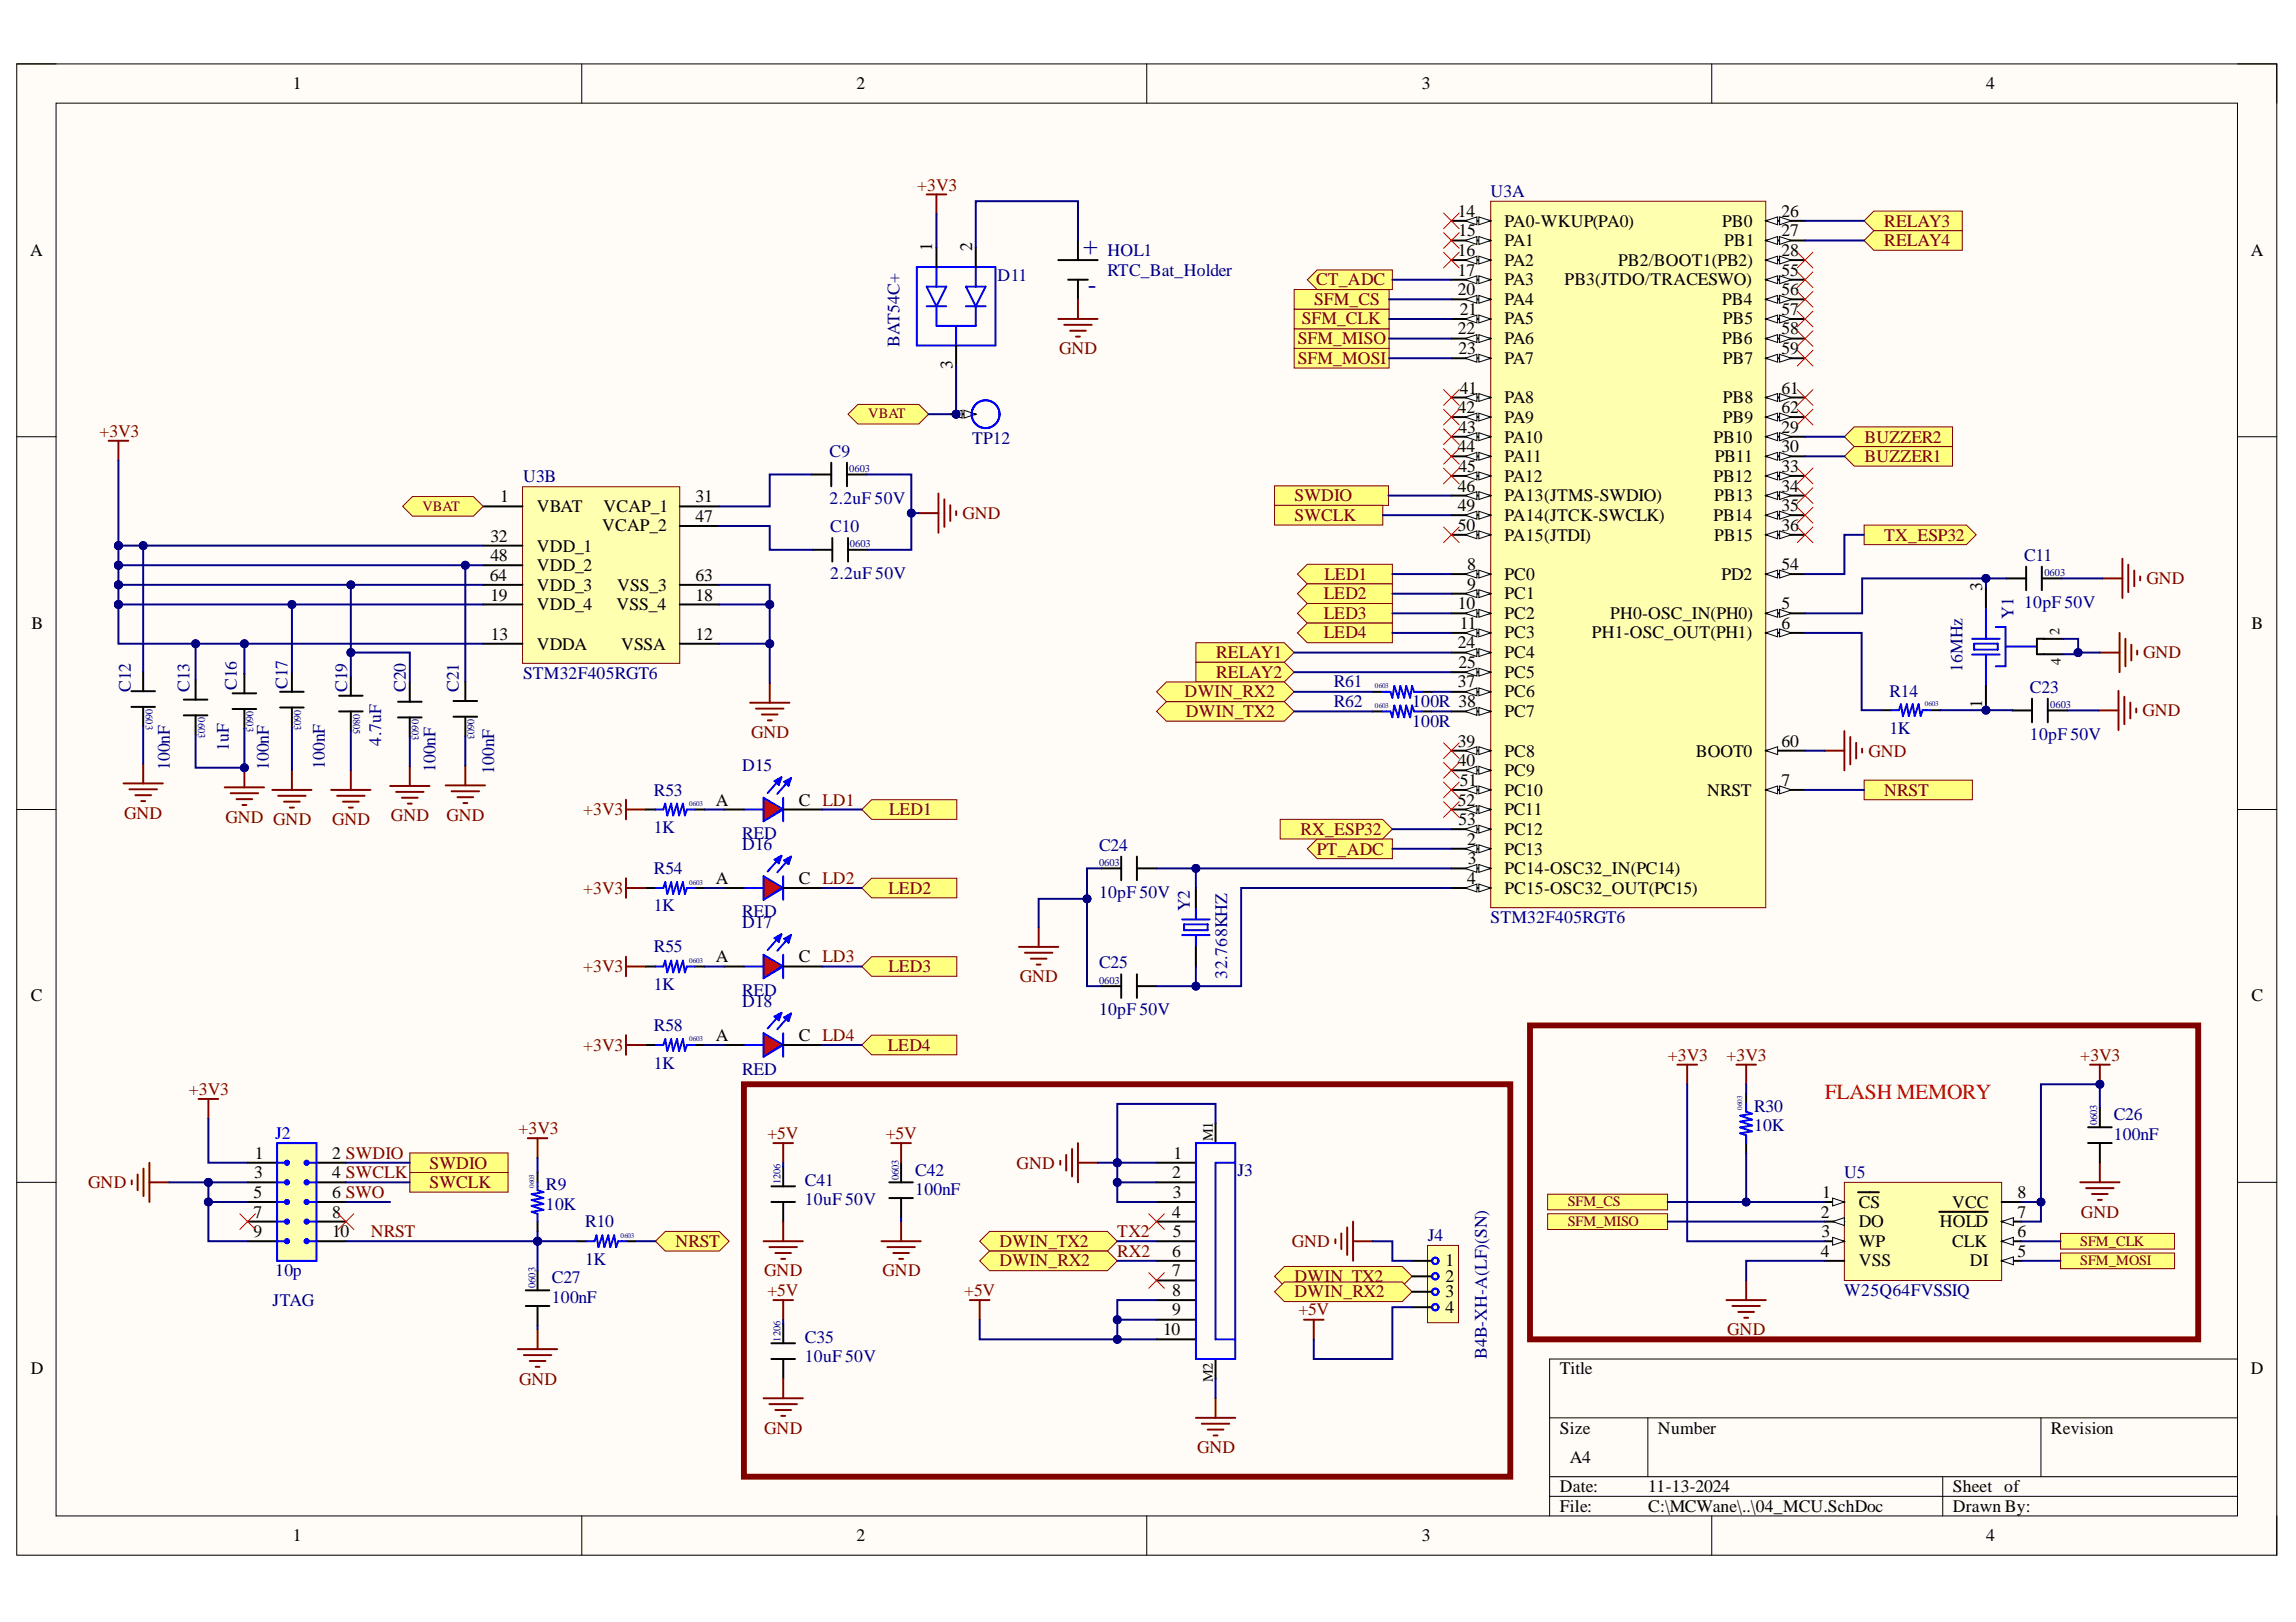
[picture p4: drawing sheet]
<svg xmlns="http://www.w3.org/2000/svg" width="297mm" height="210mm" viewBox="0 0 297 210" stroke-linecap="round" stroke-linejoin="round" font-family="sans-serif">
<defs><g id="words">
<g font-size="3.5" fill="#000080">
<text x="140.2" y="31.1" transform="rotate(90 140.2 31.1)">+</text>
<text x="140.7" y="37.9">-</text>
</g>
<text font-size="2.8" fill="#f00" x="236.1" y="142.2">FLASH MEMORY</text>
<g font-size="2.3">
<text x="37.9" y="11.6">1</text>
<text x="110.8" y="11.6">2</text>
<text x="184" y="11.6">3</text>
<text x="257" y="11.6">4</text>
<text x="188.6" y="28">14</text>
<text x="194.6" y="29.3">PA0-WKUP(PA0)</text>
<text x="222.8" y="29.3">PB0</text>
<text x="230.5" y="28">26</text>
<text x="3.9" y="33.1">A</text>
<text x="120.6" y="32.5" transform="rotate(-90 120.6 32.5)">1</text>
<text x="125.8" y="32.5" transform="rotate(-90 125.8 32.5)">2</text>
<text x="188.6" y="33.1">16</text>
<text x="188.6" y="35.7">17</text>
<text x="188.7" y="30.6">15</text>
<text x="194.6" y="31.9">PA1</text>
<text x="194.6" y="34.4">PA2</text>
<text x="209.3" y="34.4">PB2/BOOT1(PB2)</text>
<text x="223" y="31.9">PB1</text>
<text x="230.5" y="30.6">27</text>
<text x="230.5" y="33.1">28</text>
<text x="230.5" y="35.7">55</text>
<text x="291.2" y="33.1">A</text>
<text x="188.6" y="38.2">20</text>
<text x="188.9" y="40.7">21</text>
<text x="194.6" y="36.9">PA3</text>
<text x="194.6" y="39.5">PA4</text>
<text x="194.6" y="42">PA5</text>
<text x="202.4" y="36.9">PB3(JTDO/TRACESWO)</text>
<text x="222.8" y="39.5">PB4</text>
<text x="222.9" y="42">PB5</text>
<text x="230.5" y="38.2">56</text>
<text x="230.5" y="40.7">57</text>
<text x="123.2" y="47.7" transform="rotate(-90 123.2 47.7)">3</text>
<text x="188.6" y="43.3">22</text>
<text x="188.7" y="45.8">23</text>
<text x="194.6" y="44.5">PA6</text>
<text x="194.6" y="47.1">PA7</text>
<text x="222.8" y="44.5">PB6</text>
<text x="222.9" y="47.1">PB7</text>
<text x="230.5" y="43.3">58</text>
<text x="230.5" y="45.8">59</text>
<text x="188.6" y="53.5">42</text>
<text x="188.9" y="50.9">41</text>
<text x="194.6" y="52.2">PA8</text>
<text x="222.9" y="52.2">PB8</text>
<text x="230.5" y="50.9">61</text>
<text x="230.5" y="53.5">62</text>
<text x="188.6" y="58.5">44</text>
<text x="188.7" y="56">43</text>
<text x="194.6" y="54.7">PA9</text>
<text x="194.6" y="57.3">PA10</text>
<text x="194.6" y="59.8">PA11</text>
<text x="221.7" y="57.3">PB10</text>
<text x="221.9" y="59.8">PB11</text>
<text x="222.9" y="54.7">PB9</text>
<text x="230.5" y="56">29</text>
<text x="230.5" y="58.5">30</text>
<text x="64.7" y="65">1</text>
<text x="90" y="65">31</text>
<text x="188.6" y="63.6">46</text>
<text x="188.7" y="61.1">45</text>
<text x="194.6" y="62.3">PA12</text>
<text x="194.6" y="64.9">PA13(JTMS-SWDIO)</text>
<text x="221.7" y="62.3">PB12</text>
<text x="221.8" y="64.9">PB13</text>
<text x="230.5" y="61.1">33</text>
<text x="230.5" y="63.6">34</text>
<text x="63.4" y="70.1">32</text>
<text x="69.4" y="66.2">VBAT</text>
<text x="69.4" y="71.4">VDD_1</text>
<text x="77.9" y="68.8">VCAP_2</text>
<text x="78.1" y="66.2">VCAP_1</text>
<text x="90" y="67.5">47</text>
<text x="188.6" y="66.2">49</text>
<text x="188.6" y="68.7">50</text>
<text x="194.6" y="67.4">PA14(JTCK-SWCLK)</text>
<text x="194.6" y="70">PA15(JTDI)</text>
<text x="221.7" y="67.4">PB14</text>
<text x="221.8" y="70">PB15</text>
<text x="230.5" y="66.2">35</text>
<text x="230.5" y="68.7">36</text>
<text x="63.4" y="75.2">64</text>
<text x="63.4" y="77.7">19</text>
<text x="63.4" y="72.7">48</text>
<text x="69.4" y="73.9">VDD_2</text>
<text x="69.4" y="76.5">VDD_3</text>
<text x="79.8" y="76.5">VSS_3</text>
<text x="90" y="77.7">18</text>
<text x="90" y="75.2">63</text>
<text x="189.8" y="73.8">8</text>
<text x="189.8" y="76.3">9</text>
<text x="194.6" y="75">PC0</text>
<text x="194.6" y="77.6">PC1</text>
<text x="222.7" y="75">PD2</text>
<text x="230.5" y="73.8">54</text>
<text x="256.4" y="76.5" transform="rotate(-90 256.4 76.5)">3</text>
<text x="4.1" y="81.4">B</text>
<text x="63.5" y="82.8">13</text>
<text x="69.4" y="79">VDD_4</text>
<text x="79.8" y="79">VSS_4</text>
<text x="90" y="82.8">12</text>
<text x="188.6" y="78.8">10</text>
<text x="188.6" y="83.9">24</text>
<text x="188.9" y="81.4">11</text>
<text x="194.6" y="80.1">PC2</text>
<text x="194.6" y="82.6">PC3</text>
<text x="206" y="82.6">PH1-OSC_OUT(PH1)</text>
<text x="208.3" y="80.1">PH0-OSC_IN(PH0)</text>
<text x="230.5" y="78.8">5</text>
<text x="230.5" y="81.4">6</text>
<text x="291.3" y="81.4">B</text>
<text x="69.4" y="84.1">VDDA</text>
<text x="80.4" y="84.1">VSSA</text>
<text x="188.6" y="89">37</text>
<text x="188.7" y="86.4">25</text>
<text x="194.6" y="85.2">PC4</text>
<text x="194.6" y="87.7">PC5</text>
<text x="194.6" y="90.2">PC6</text>
<text x="194.6" y="92.8">PC7</text>
<text x="256.4" y="91.7" transform="rotate(-90 256.4 91.7)">1</text>
<text x="188.6" y="96.6">39</text>
<text x="188.6" y="99.2">40</text>
<text x="188.9" y="101.7">51</text>
<text x="194.6" y="97.9">PC8</text>
<text x="194.6" y="100.4">PC9</text>
<text x="219.4" y="97.9">BOOT0</text>
<text x="230.5" y="101.7">7</text>
<text x="230.5" y="96.6">60</text>
<text x="92.6" y="104.3">A</text>
<text x="103.4" y="104.3">C LD1</text>
<text x="188.6" y="104.3">52</text>
<text x="188.7" y="106.8">53</text>
<text x="194.6" y="103">PC10</text>
<text x="194.6" y="105.5">PC11</text>
<text x="220.8" y="103">NRST</text>
<text x="189.8" y="109.3">2</text>
<text x="189.9" y="111.9">3</text>
<text x="194.6" y="110.6">PC13</text>
<text x="194.6" y="113.1">PC14-OSC32_IN(PC14)</text>
<text x="194.6" y="108.1">PC12</text>
<text x="92.6" y="114.4">A</text>
<text x="103.4" y="114.4">C LD2</text>
<text x="189.8" y="114.4">4</text>
<text x="194.6" y="115.7">PC15-OSC32_OUT(PC15)</text>
<text x="92.6" y="124.5">A</text>
<text x="103.4" y="124.5">C LD3</text>
<text x="4" y="129.6">C</text>
<text x="291.3" y="129.6">C</text>
<text x="92.6" y="134.7">A</text>
<text x="103.4" y="134.7">C LD4</text>
<text x="33" y="150">1</text>
<text x="43" y="150">2 SWDIO</text>
<text x="151.8" y="150">1</text>
<text x="32.8" y="155">5</text>
<text x="32.9" y="152.5">3</text>
<text x="43" y="152.5">4 SWCLK</text>
<text x="43" y="155">6 SWO</text>
<text x="151.7" y="152.5">2</text>
<text x="151.7" y="155">3</text>
<text x="235.7" y="155">1</text>
<text x="261" y="155">8</text>
<text x="32.8" y="157.6">7</text>
<text x="32.8" y="160.1">9</text>
<text x="43" y="157.6">8</text>
<text x="43" y="160.1">10</text>
<text x="151.7" y="157.6">4</text>
<text x="151.7" y="160.1">5</text>
<text x="235.6" y="157.6">2</text>
<text x="235.6" y="160.1">3</text>
<text x="240.5" y="156.3">CS</text>
<text x="240.5" y="158.8">DO</text>
<text x="240.5" y="161.4">WP</text>
<text x="251" y="158.8">HOLD</text>
<text x="252.6" y="161.4">CLK</text>
<text x="252.6" y="156.3">VCC</text>
<text x="261" y="160.1">6</text>
<text x="261" y="157.6">7</text>
<text x="151.7" y="162.6">6</text>
<text x="151.7" y="165.2">7</text>
<text x="151.7" y="167.7">8</text>
<text x="187" y="163.9">1</text>
<text x="187" y="165.9">2</text>
<text x="187" y="167.9">3</text>
<text x="235.6" y="162.6">4</text>
<text x="240.5" y="163.9">VSS</text>
<text x="254.8" y="163.9">DI</text>
<text x="261" y="162.6">5</text>
<text x="150.5" y="172.8">10</text>
<text x="151.7" y="170.2">9</text>
<text x="187" y="169.9">4</text>
<text x="4" y="177.8">D</text>
<text x="201.8" y="177.8">Title</text>
<text x="291.2" y="177.8">D</text>
<text x="201.8" y="185.5">Size</text>
<text x="214.5" y="185.5">Number</text>
<text x="265.3" y="185.5">Revision</text>
<text x="203.1" y="189.3">A4</text>
<text x="201.8" y="193.1">Date:</text>
<text x="201.8" y="195.7">File:</text>
<text x="213.2" y="193.1">11-13-2024</text>
<text x="213.2" y="195.7">C:\MCWane\..\04_MCU.SchDoc</text>
<text x="252.6" y="193.1">Sheet of</text>
<text x="252.6" y="195.7">Drawn By:</text>
<text x="37.9" y="199.5">1</text>
<text x="110.8" y="199.5">2</text>
<text x="184" y="199.5">3</text>
<text x="257" y="199.5">4</text>
</g>
<g font-size="2.3" fill="#800000">
<text x="118.7" y="24.7">+3V3</text>
<text x="243.8" y="29.3">RELAY3</text>
<text x="243.8" y="31.9">RELAY4</text>
<text x="168.4" y="42">SFM_CLK</text>
<text x="170" y="39.5">SFM_CS</text>
<text x="170.3" y="36.9">CT_ADC</text>
<text x="137" y="45.8">GND</text>
<text x="167.9" y="47.1">SFM_MOSI</text>
<text x="167.9" y="44.5">SFM_MISO</text>
<text x="12.9" y="56.5">+3V3</text>
<text x="241.2" y="59.8">BUZZER1</text>
<text x="241.2" y="57.3">BUZZER2</text>
<text x="167.5" y="64.9">SWDIO</text>
<text x="124.5" y="67.2">GND</text>
<text x="167.5" y="67.4">SWCLK</text>
<text x="243.8" y="70">TX_ESP32</text>
<text x="171.3" y="77.6">LED2</text>
<text x="171.4" y="75">LED1</text>
<text x="277.7" y="75.6">GND</text>
<text x="171.3" y="80.1">LED3</text>
<text x="171.3" y="82.6">LED4</text>
<text x="157.3" y="85.2">RELAY1</text>
<text x="157.3" y="87.7">RELAY2</text>
<text x="277.3" y="85.2">GND</text>
<text x="97.2" y="95.5">GND</text>
<text x="153.3" y="90.2">DWIN_RX2</text>
<text x="153.4" y="92.8">DWIN_TX2</text>
<text x="277.2" y="92.7">GND</text>
<text x="241.7" y="97.9">GND</text>
<text x="16.1" y="105.9">GND</text>
<text x="29.2" y="106.4">GND GND</text>
<text x="43" y="106.8">GND</text>
<text x="50.6" y="106.3">GND</text>
<text x="57.8" y="106.2">GND</text>
<text x="75.4" y="105.5">+3V3</text>
<text x="115" y="105.5">LED1</text>
<text x="243.8" y="103">NRST</text>
<text x="168.2" y="108.1">RX_ESP32</text>
<text x="170.3" y="110.6">PT_ADC</text>
<text x="75.4" y="115.7">+3V3</text>
<text x="114.9" y="115.7">LED2</text>
<text x="75.4" y="125.8">+3V3</text>
<text x="114.9" y="125.8">LED3</text>
<text x="131.9" y="127.1">GND</text>
<text x="75.4" y="136">+3V3</text>
<text x="114.9" y="136">LED4</text>
<text x="215.8" y="137.3">+3V3</text>
<text x="223.4" y="137.3">+3V3</text>
<text x="269.1" y="137.3">+3V3</text>
<text x="24.4" y="141.7">+3V3</text>
<text x="67.1" y="146.7">+3V3</text>
<text x="99.3" y="147.4">+5V</text>
<text x="114.6" y="147.4">+5V</text>
<text x="11.4" y="153.8">GND</text>
<text x="55.6" y="151.2">SWDIO</text>
<text x="55.6" y="153.8">SWCLK</text>
<text x="131.5" y="151.2">GND</text>
<text x="48" y="160.1">NRST</text>
<text x="87.4" y="161.4">NRST</text>
<text x="129.3" y="161.4">DWIN_TX2</text>
<text x="144.5" y="160.1">TX2</text>
<text x="167.1" y="161.4">GND</text>
<text x="269.2" y="157.6">GND</text>
<text x="98.9" y="165.2">GND</text>
<text x="99.3" y="167.7">+5V</text>
<text x="114.2" y="165.2">GND</text>
<text x="124.8" y="167.7">+5V</text>
<text x="129.3" y="163.9">DWIN_RX2</text>
<text x="144.5" y="162.6">RX2</text>
<text x="167.5" y="165.9">DWIN_TX2</text>
<text x="167.5" y="167.9">DWIN_RX2</text>
<text x="168" y="170.2">+5V</text>
<text x="223.5" y="172.8">GND</text>
<text x="67.2" y="179.2">GND</text>
<text x="98.9" y="185.5">GND</text>
<text x="154.9" y="188.1">GND</text>
</g>
<g font-size="2.3" fill="#000080">
<text x="192.8" y="25.5">U3A</text>
<text x="143.3" y="33.1">HOL1</text>
<text x="143.3" y="35.7">RTC_Bat_Holder</text>
<text x="129.1" y="36.3">D11</text>
<text x="116.4" y="44.9" transform="rotate(-90 116.4 44.9)">BAT54C+</text>
<text x="107.3" y="59.1">C9</text>
<text x="125.8" y="57.4">TP12</text>
<text x="67.7" y="62.4">U3B</text>
<text x="107.3" y="65.2">2.2uF 50V</text>
<text x="107.4" y="68.9">C10</text>
<text x="107.4" y="74.9">2.2uF 50V</text>
<text x="261.9" y="72.6">C11</text>
<text x="260.5" y="80.1" transform="rotate(-90 260.5 80.1)">Y1</text>
<text x="261.9" y="78.7">10pF 50V</text>
<text x="16.9" y="89.6" transform="rotate(-90 16.9 89.6)">C12</text>
<text x="24.5" y="89.6" transform="rotate(-90 24.5 89.6)">C13</text>
<text x="30.6" y="89.3" transform="rotate(-90 30.6 89.3)">C16</text>
<text x="37.2" y="89.1" transform="rotate(-90 37.2 89.1)">C17</text>
<text x="44.9" y="89.6" transform="rotate(-90 44.9 89.6)">C19</text>
<text x="52.5" y="89.6" transform="rotate(-90 52.5 89.6)">C20</text>
<text x="59.4" y="89.6" transform="rotate(-90 59.4 89.6)">C21</text>
<text x="67.7" y="87.9">STM32F405RGT6</text>
<text x="172.5" y="89">R61</text>
<text x="253.9" y="87" transform="rotate(-90 253.9 87)">16MHz</text>
<text x="262.6" y="89.6">C23</text>
<text x="172.5" y="91.5">R62</text>
<text x="182.7" y="91.5">100R 38</text>
<text x="182.7" y="94.1">100R</text>
<text x="244.4" y="90.1">R14</text>
<text x="244.4" y="95">1K</text>
<text x="262.6" y="95.7">10pF 50V</text>
<text x="22" y="99.7" transform="rotate(-90 22 99.7)">100nF</text>
<text x="29.6" y="97.2" transform="rotate(-90 29.6 97.2)">1uF</text>
<text x="34.8" y="99.7" transform="rotate(-90 34.8 99.7)">100nF</text>
<text x="42" y="99.5" transform="rotate(-90 42 99.5)">100nF</text>
<text x="49.3" y="96.5" transform="rotate(-90 49.3 96.5)">4.7uF</text>
<text x="56.3" y="99.9" transform="rotate(-90 56.3 99.9)">100nF</text>
<text x="63.9" y="100.2" transform="rotate(-90 63.9 100.2)">100nF</text>
<text x="96" y="99.8">D15</text>
<text x="84.6" y="103">R53</text>
<text x="84.6" y="107.8">1K</text>
<text x="84.6" y="113.1">R54</text>
<text x="96" y="108.6">RED</text>
<text x="96" y="110">D16</text>
<text x="142.2" y="110.1">C24</text>
<text x="84.6" y="117.9">1K</text>
<text x="96" y="118.7">RED</text>
<text x="142.2" y="116.2">10pF 50V</text>
<text x="153.9" y="117.9" transform="rotate(-90 153.9 117.9)">Y2</text>
<text x="192.8" y="119.5">STM32F405RGT6</text>
<text x="84.6" y="123.3">R55</text>
<text x="96" y="120.1">D17</text>
<text x="142.2" y="125.3">C25</text>
<text x="84.6" y="128.1">1K</text>
<text x="96" y="128.8">RED</text>
<text x="96" y="130.3">D18</text>
<text x="142.2" y="131.4">10pF 50V</text>
<text x="158.8" y="126.6" transform="rotate(-90 158.8 126.6)">32.768KHZ</text>
<text x="84.6" y="133.4">R58</text>
<text x="84.6" y="138.3">1K</text>
<text x="96" y="139.1">RED</text>
<text x="226.9" y="143.9">R30</text>
<text x="226.9" y="146.4">10K</text>
<text x="273.5" y="145">C26</text>
<text x="273.5" y="147.5">100nF</text>
<text x="70.6" y="154">R9</text>
<text x="104.1" y="153.4">C41</text>
<text x="104.1" y="156">10uF 50V</text>
<text x="118.4" y="152.2">C42</text>
<text x="118.4" y="154.7">100nF</text>
<text x="160.1" y="152.2">J3</text>
<text x="238.6" y="152.5">U5</text>
<text x="70.6" y="156.5">10K</text>
<text x="75.7" y="158.8">R10</text>
<text x="184.7" y="160.6">J4</text>
<text x="35.6" y="165.2">10p</text>
<text x="71.4" y="166.1">C27</text>
<text x="75.7" y="163.6">1K</text>
<text x="238.6" y="167.7">W25Q64FVSSIQ</text>
<text x="35.3" y="169">JTAG</text>
<text x="71.4" y="168.6">100nF</text>
<text x="104.1" y="173.8">C35</text>
<text x="104.1" y="176.3">10uF 50V</text>
<text x="192.3" y="175.9" transform="rotate(-90 192.3 175.9)">B4B-XH-A(LF)(SN)</text>
</g>
<text font-size="2.3" fill="#00f" x="35.6" y="147.4">J2</text>
<g font-size="1.9" fill="#800000">
<text x="112.3" y="54.2">VBAT</text>
<text x="54.6" y="66.2">VBAT</text>
<text x="202.8" y="156.1">SFM_CS</text>
<text x="202.8" y="158.7">SFM_MISO</text>
<text x="269.1" y="161.2">SFM_CLK</text>
<text x="269.1" y="163.7">SFM_MOSI</text>
</g>
<g font-size="1.9">
<text x="266.4" y="82.1" transform="rotate(-90 266.4 82.1)">2</text>
<text x="266.6" y="86.1" transform="rotate(-90 266.6 86.1)">4</text>
<text x="156.9" y="147.7" transform="rotate(-90 156.9 147.7)">M1</text>
<text x="156.9" y="178.8" transform="rotate(-90 156.9 178.8)">M2</text>
</g>
<g font-size="1.4" fill="#000080">
<text x="109.9" y="61.1">0603</text>
<text x="110" y="70.8">0603</text>
<text x="264.5" y="74.5">0603</text>
<text x="265.2" y="91.6">0603</text>
<text x="142.2" y="112">0603</text>
<text x="142.2" y="127.3">0603</text>
</g>
<g font-size="1.3" fill="#000080">
<text x="18.9" y="91.7" transform="rotate(90 18.9 91.7)">0603</text>
<text x="25.6" y="92.8" transform="rotate(90 25.6 92.8)">0603</text>
<text x="31.9" y="92" transform="rotate(90 31.9 92)">0603</text>
<text x="38.1" y="91.8" transform="rotate(90 38.1 91.8)">0603</text>
<text x="45.7" y="92.3" transform="rotate(90 45.7 92.3)">0805</text>
<text x="53.3" y="93.1" transform="rotate(90 53.3 93.1)">0603</text>
<text x="60.5" y="93" transform="rotate(90 60.5 93)">0603</text>
<text x="271.3" y="145.6" transform="rotate(-90 271.3 145.6)">0603</text>
<text x="101" y="153.3" transform="rotate(-90 101 153.3)">1206</text>
<text x="116.3" y="152.7" transform="rotate(-90 116.3 152.7)">0603</text>
<text x="69.3" y="166.7" transform="rotate(-90 69.3 166.7)">0603</text>
<text x="101" y="173.6" transform="rotate(-90 101 173.6)">1206</text>
</g>
<g font-size=".9" fill="#000080">
<text x="177.9" y="89">0603</text>
<text x="177.9" y="91.6">0603</text>
<text x="249" y="91.4">0603</text>
<text x="89.1" y="104.3">0603</text>
<text x="89.1" y="114.5">0603</text>
<text x="89.1" y="124.6">0603</text>
<text x="89.1" y="134.7">0603</text>
<text x="225.4" y="143.6" transform="rotate(-90 225.4 143.6)">0603</text>
<text x="69.1" y="153.8" transform="rotate(-90 69.1 153.8)">0603</text>
<text x="80.3" y="160.2">0603</text>
</g>
</g></defs>
<path d="M2.2 8.3h292.4v193h-292.4z" fill-rule="evenodd" fill="#fffcf8"/>
<path d="M2.2 8.3h292.4v193h-292.4z" fill="none" stroke="#000" stroke-width=".13"/>
<path d="M7.3 13.4h282.2v182.8h-282.2z" fill-rule="evenodd" fill="#fffcf8"/>
<g fill="none" stroke="#000" stroke-width=".13">
<path d="M2.2 8.3h5.1M7.3 13.4h282.2v182.8h-282.2zM75.3 8.3v5M148.4 8.3v5M221.5 8.3v5.1M289.5 8.3h5.1v5.1M2.2 56.5h5.1M289.5 56.5h5.1M2.2 104.8h5.1M289.5 104.8h5.1M2.2 153h5.1M289.5 153h5.1"/>
<path d="M289.5 175.9h-89v20.3M75.3 196.2v5.1M148.4 196.2v5.1M200.5 183.5h89M200.5 191.1h89M200.5 193.6h89M213.2 183.5v7.6M221.5 196.2v5.1M251.3 191.1v5.1M264 183.5v7.6M294.6 196.2v5.1"/>
</g>
<path d="M192.9 26h35.5v91.5h-35.5z" fill-rule="evenodd" fill="#ffffb0"/>
<path d="M192.9 26h35.5v91.5h-35.5z" fill="none" stroke="#800000" stroke-width=".13"/>
<path d="M187.8 28.6h5.1" fill="none" stroke="#000" stroke-width=".25"/>
<path d="M191.3 28.1l1.6 .5-1.6 .5z" fill="#f8fcff"/>
<path d="M191.3 28.1l1.6 .5-1.6 .5z" fill="none" stroke="#000" stroke-width=".13"/>
<path d="M189.5 28.6l1.6-.5v1z" fill="#f8fcff"/>
<path d="M189.5 28.6l1.6-.5v1z" fill="none" stroke="#000" stroke-width=".13"/>
<path d="M187.8 31.1h5.1" fill="none" stroke="#000" stroke-width=".25"/>
<path d="M191.3 30.6l1.6 .5-1.6 .5z" fill="#f8fcff"/>
<path d="M191.3 30.6l1.6 .5-1.6 .5z" fill="none" stroke="#000" stroke-width=".13"/>
<path d="M189.5 31.1l1.6-.5v1z" fill="#f8fcff"/>
<path d="M189.5 31.1l1.6-.5v1z" fill="none" stroke="#000" stroke-width=".13"/>
<path d="M187.8 33.7h5.1" fill="none" stroke="#000" stroke-width=".25"/>
<path d="M191.3 33.2l1.6 .5-1.6 .5z" fill="#f8fcff"/>
<path d="M191.3 33.2l1.6 .5-1.6 .5z" fill="none" stroke="#000" stroke-width=".13"/>
<path d="M189.5 33.7l1.6-.5v1z" fill="#f8fcff"/>
<path d="M189.5 33.7l1.6-.5v1z" fill="none" stroke="#000" stroke-width=".13"/>
<path d="M187.8 36.2h5.1" fill="none" stroke="#000" stroke-width=".25"/>
<path d="M191.3 35.7l1.6 .5-1.6 .5z" fill="#f8fcff"/>
<path d="M191.3 35.7l1.6 .5-1.6 .5z" fill="none" stroke="#000" stroke-width=".13"/>
<path d="M189.5 36.2l1.6-.5v1z" fill="#f8fcff"/>
<path d="M189.5 36.2l1.6-.5v1z" fill="none" stroke="#000" stroke-width=".13"/>
<path d="M187.8 38.7h5.1" fill="none" stroke="#000" stroke-width=".25"/>
<path d="M191.3 38.2l1.6 .5-1.6 .5z" fill="#f8fcff"/>
<path d="M191.3 38.2l1.6 .5-1.6 .5z" fill="none" stroke="#000" stroke-width=".13"/>
<path d="M189.5 38.7l1.6-.5v1z" fill="#f8fcff"/>
<path d="M189.5 38.7l1.6-.5v1z" fill="none" stroke="#000" stroke-width=".13"/>
<path d="M187.8 41.3h5.1" fill="none" stroke="#000" stroke-width=".25"/>
<path d="M191.3 40.8l1.6 .5-1.6 .5z" fill="#f8fcff"/>
<path d="M191.3 40.8l1.6 .5-1.6 .5z" fill="none" stroke="#000" stroke-width=".13"/>
<path d="M189.5 41.3l1.6-.5v1z" fill="#f8fcff"/>
<path d="M189.5 41.3l1.6-.5v1z" fill="none" stroke="#000" stroke-width=".13"/>
<path d="M187.8 43.8h5.1" fill="none" stroke="#000" stroke-width=".25"/>
<path d="M191.3 43.3l1.6 .5-1.6 .5z" fill="#f8fcff"/>
<path d="M191.3 43.3l1.6 .5-1.6 .5z" fill="none" stroke="#000" stroke-width=".13"/>
<path d="M189.5 43.8l1.6-.5v1z" fill="#f8fcff"/>
<path d="M189.5 43.8l1.6-.5v1z" fill="none" stroke="#000" stroke-width=".13"/>
<path d="M187.8 46.4h5.1" fill="none" stroke="#000" stroke-width=".25"/>
<path d="M191.3 45.9l1.6 .5-1.6 .5z" fill="#f8fcff"/>
<path d="M191.3 45.9l1.6 .5-1.6 .5z" fill="none" stroke="#000" stroke-width=".13"/>
<path d="M189.5 46.4l1.6-.5v1z" fill="#f8fcff"/>
<path d="M189.5 46.4l1.6-.5v1z" fill="none" stroke="#000" stroke-width=".13"/>
<path d="M228.4 28.6h5.1" fill="none" stroke="#000" stroke-width=".25"/>
<path d="M228.4 28.6l1.6-.5v1z" fill="#f8fcff"/>
<path d="M228.4 28.6l1.6-.5v1z" fill="none" stroke="#000" stroke-width=".13"/>
<path d="M230.2 28.1l1.6 .5-1.6 .5z" fill="#f8fcff"/>
<path d="M230.2 28.1l1.6 .5-1.6 .5z" fill="none" stroke="#000" stroke-width=".13"/>
<path d="M228.4 31.1h5.1" fill="none" stroke="#000" stroke-width=".25"/>
<path d="M228.4 31.1l1.6-.5v1z" fill="#f8fcff"/>
<path d="M228.4 31.1l1.6-.5v1z" fill="none" stroke="#000" stroke-width=".13"/>
<path d="M230.2 30.6l1.6 .5-1.6 .5z" fill="#f8fcff"/>
<path d="M230.2 30.6l1.6 .5-1.6 .5z" fill="none" stroke="#000" stroke-width=".13"/>
<path d="M228.4 33.7h5.1" fill="none" stroke="#000" stroke-width=".25"/>
<path d="M228.4 33.7l1.6-.5v1z" fill="#f8fcff"/>
<path d="M228.4 33.7l1.6-.5v1z" fill="none" stroke="#000" stroke-width=".13"/>
<path d="M230.2 33.2l1.6 .5-1.6 .5z" fill="#f8fcff"/>
<path d="M230.2 33.2l1.6 .5-1.6 .5z" fill="none" stroke="#000" stroke-width=".13"/>
<path d="M228.4 56.5h5.1" fill="none" stroke="#000" stroke-width=".25"/>
<path d="M228.4 56.5l1.6-.5v1z" fill="#f8fcff"/>
<path d="M228.4 56.5l1.6-.5v1z" fill="none" stroke="#000" stroke-width=".13"/>
<path d="M230.2 56l1.6 .5-1.6 .5z" fill="#f8fcff"/>
<path d="M230.2 56l1.6 .5-1.6 .5z" fill="none" stroke="#000" stroke-width=".13"/>
<path d="M228.4 59.1h5.1" fill="none" stroke="#000" stroke-width=".25"/>
<path d="M228.4 59.1l1.6-.6v1.1z" fill="#f8fcff"/>
<path d="M228.4 59.1l1.6-.6v1.1z" fill="none" stroke="#000" stroke-width=".13"/>
<path d="M230.2 58.5l1.6 .6-1.6 .5z" fill="#f8fcff"/>
<path d="M230.2 58.5l1.6 .6-1.6 .5z" fill="none" stroke="#000" stroke-width=".13"/>
<path d="M228.4 61.6h5.1" fill="none" stroke="#000" stroke-width=".25"/>
<path d="M228.4 61.6l1.6-.5v1z" fill="#f8fcff"/>
<path d="M228.4 61.6l1.6-.5v1z" fill="none" stroke="#000" stroke-width=".13"/>
<path d="M230.2 61.1l1.6 .5-1.6 .5z" fill="#f8fcff"/>
<path d="M230.2 61.1l1.6 .5-1.6 .5z" fill="none" stroke="#000" stroke-width=".13"/>
<path d="M228.4 64.1h5.1" fill="none" stroke="#000" stroke-width=".25"/>
<path d="M228.4 64.1l1.6-.5v1z" fill="#f8fcff"/>
<path d="M228.4 64.1l1.6-.5v1z" fill="none" stroke="#000" stroke-width=".13"/>
<path d="M230.2 63.6l1.6 .5-1.6 .5z" fill="#f8fcff"/>
<path d="M230.2 63.6l1.6 .5-1.6 .5z" fill="none" stroke="#000" stroke-width=".13"/>
<path d="M228.4 66.7h5.1" fill="none" stroke="#000" stroke-width=".25"/>
<path d="M228.4 66.7l1.6-.5v1z" fill="#f8fcff"/>
<path d="M228.4 66.7l1.6-.5v1z" fill="none" stroke="#000" stroke-width=".13"/>
<path d="M230.2 66.2l1.6 .5-1.6 .5z" fill="#f8fcff"/>
<path d="M230.2 66.2l1.6 .5-1.6 .5z" fill="none" stroke="#000" stroke-width=".13"/>
<path d="M228.4 69.2h5.1" fill="none" stroke="#000" stroke-width=".25"/>
<path d="M228.4 69.2l1.6-.5v1z" fill="#f8fcff"/>
<path d="M228.4 69.2l1.6-.5v1z" fill="none" stroke="#000" stroke-width=".13"/>
<path d="M230.2 68.7l1.6 .5-1.6 .5z" fill="#f8fcff"/>
<path d="M230.2 68.7l1.6 .5-1.6 .5z" fill="none" stroke="#000" stroke-width=".13"/>
<path d="M187.8 51.4h5.1" fill="none" stroke="#000" stroke-width=".25"/>
<path d="M191.3 50.9l1.6 .5-1.6 .5z" fill="#f8fcff"/>
<path d="M191.3 50.9l1.6 .5-1.6 .5z" fill="none" stroke="#000" stroke-width=".13"/>
<path d="M189.5 51.4l1.6-.5v1z" fill="#f8fcff"/>
<path d="M189.5 51.4l1.6-.5v1z" fill="none" stroke="#000" stroke-width=".13"/>
<path d="M187.8 54h5.1" fill="none" stroke="#000" stroke-width=".25"/>
<path d="M191.3 53.5l1.6 .5-1.6 .5z" fill="#f8fcff"/>
<path d="M191.3 53.5l1.6 .5-1.6 .5z" fill="none" stroke="#000" stroke-width=".13"/>
<path d="M189.5 54l1.6-.5v1z" fill="#f8fcff"/>
<path d="M189.5 54l1.6-.5v1z" fill="none" stroke="#000" stroke-width=".13"/>
<path d="M187.8 56.5h5.1" fill="none" stroke="#000" stroke-width=".25"/>
<path d="M191.3 56l1.6 .5-1.6 .5z" fill="#f8fcff"/>
<path d="M191.3 56l1.6 .5-1.6 .5z" fill="none" stroke="#000" stroke-width=".13"/>
<path d="M189.5 56.5l1.6-.5v1z" fill="#f8fcff"/>
<path d="M189.5 56.5l1.6-.5v1z" fill="none" stroke="#000" stroke-width=".13"/>
<path d="M187.8 59.1h5.1" fill="none" stroke="#000" stroke-width=".25"/>
<path d="M191.3 58.5l1.6 .6-1.6 .5z" fill="#f8fcff"/>
<path d="M191.3 58.5l1.6 .6-1.6 .5z" fill="none" stroke="#000" stroke-width=".13"/>
<path d="M189.5 59.1l1.6-.6v1.1z" fill="#f8fcff"/>
<path d="M189.5 59.1l1.6-.6v1.1z" fill="none" stroke="#000" stroke-width=".13"/>
<path d="M187.8 61.6h5.1" fill="none" stroke="#000" stroke-width=".25"/>
<path d="M191.3 61.1l1.6 .5-1.6 .5z" fill="#f8fcff"/>
<path d="M191.3 61.1l1.6 .5-1.6 .5z" fill="none" stroke="#000" stroke-width=".13"/>
<path d="M189.5 61.6l1.6-.5v1z" fill="#f8fcff"/>
<path d="M189.5 61.6l1.6-.5v1z" fill="none" stroke="#000" stroke-width=".13"/>
<path d="M187.8 64.1h5.1" fill="none" stroke="#000" stroke-width=".25"/>
<path d="M191.3 63.6l1.6 .5-1.6 .5z" fill="#f8fcff"/>
<path d="M191.3 63.6l1.6 .5-1.6 .5z" fill="none" stroke="#000" stroke-width=".13"/>
<path d="M189.5 64.1l1.6-.5v1z" fill="#f8fcff"/>
<path d="M189.5 64.1l1.6-.5v1z" fill="none" stroke="#000" stroke-width=".13"/>
<path d="M187.8 66.7h5.1" fill="none" stroke="#000" stroke-width=".25"/>
<path d="M191.3 66.2l1.6 .5-1.6 .5z" fill="#f8fcff"/>
<path d="M191.3 66.2l1.6 .5-1.6 .5z" fill="none" stroke="#000" stroke-width=".13"/>
<path d="M189.5 66.7l1.6-.5v1z" fill="#f8fcff"/>
<path d="M189.5 66.7l1.6-.5v1z" fill="none" stroke="#000" stroke-width=".13"/>
<path d="M187.8 69.2h5.1" fill="none" stroke="#000" stroke-width=".25"/>
<path d="M191.3 68.7l1.6 .5-1.6 .5z" fill="#f8fcff"/>
<path d="M191.3 68.7l1.6 .5-1.6 .5z" fill="none" stroke="#000" stroke-width=".13"/>
<path d="M189.5 69.2l1.6-.5v1z" fill="#f8fcff"/>
<path d="M189.5 69.2l1.6-.5v1z" fill="none" stroke="#000" stroke-width=".13"/>
<path d="M228.4 36.2h5.1" fill="none" stroke="#000" stroke-width=".25"/>
<path d="M228.4 36.2l1.6-.5v1z" fill="#f8fcff"/>
<path d="M228.4 36.2l1.6-.5v1z" fill="none" stroke="#000" stroke-width=".13"/>
<path d="M230.2 35.7l1.6 .5-1.6 .5z" fill="#f8fcff"/>
<path d="M230.2 35.7l1.6 .5-1.6 .5z" fill="none" stroke="#000" stroke-width=".13"/>
<path d="M228.4 38.7h5.1" fill="none" stroke="#000" stroke-width=".25"/>
<path d="M228.4 38.7l1.6-.5v1z" fill="#f8fcff"/>
<path d="M228.4 38.7l1.6-.5v1z" fill="none" stroke="#000" stroke-width=".13"/>
<path d="M230.2 38.2l1.6 .5-1.6 .5z" fill="#f8fcff"/>
<path d="M230.2 38.2l1.6 .5-1.6 .5z" fill="none" stroke="#000" stroke-width=".13"/>
<path d="M228.4 41.3h5.1" fill="none" stroke="#000" stroke-width=".25"/>
<path d="M228.4 41.3l1.6-.5v1z" fill="#f8fcff"/>
<path d="M228.4 41.3l1.6-.5v1z" fill="none" stroke="#000" stroke-width=".13"/>
<path d="M230.2 40.8l1.6 .5-1.6 .5z" fill="#f8fcff"/>
<path d="M230.2 40.8l1.6 .5-1.6 .5z" fill="none" stroke="#000" stroke-width=".13"/>
<path d="M228.4 43.8h5.1" fill="none" stroke="#000" stroke-width=".25"/>
<path d="M228.4 43.8l1.6-.5v1z" fill="#f8fcff"/>
<path d="M228.4 43.8l1.6-.5v1z" fill="none" stroke="#000" stroke-width=".13"/>
<path d="M230.2 43.3l1.6 .5-1.6 .5z" fill="#f8fcff"/>
<path d="M230.2 43.3l1.6 .5-1.6 .5z" fill="none" stroke="#000" stroke-width=".13"/>
<path d="M228.4 46.4h5.1" fill="none" stroke="#000" stroke-width=".25"/>
<path d="M228.4 46.4l1.6-.5v1z" fill="#f8fcff"/>
<path d="M228.4 46.4l1.6-.5v1z" fill="none" stroke="#000" stroke-width=".13"/>
<path d="M230.2 45.9l1.6 .5-1.6 .5z" fill="#f8fcff"/>
<path d="M230.2 45.9l1.6 .5-1.6 .5z" fill="none" stroke="#000" stroke-width=".13"/>
<path d="M228.4 51.4h5.1" fill="none" stroke="#000" stroke-width=".25"/>
<path d="M228.4 51.4l1.6-.5v1z" fill="#f8fcff"/>
<path d="M228.4 51.4l1.6-.5v1z" fill="none" stroke="#000" stroke-width=".13"/>
<path d="M230.2 50.9l1.6 .5-1.6 .5z" fill="#f8fcff"/>
<path d="M230.2 50.9l1.6 .5-1.6 .5z" fill="none" stroke="#000" stroke-width=".13"/>
<path d="M228.4 54h5.1" fill="none" stroke="#000" stroke-width=".25"/>
<path d="M228.4 54l1.6-.5v1z" fill="#f8fcff"/>
<path d="M228.4 54l1.6-.5v1z" fill="none" stroke="#000" stroke-width=".13"/>
<path d="M230.2 53.5l1.6 .5-1.6 .5z" fill="#f8fcff"/>
<path d="M230.2 53.5l1.6 .5-1.6 .5z" fill="none" stroke="#000" stroke-width=".13"/>
<path d="M187.8 109.8h5.1" fill="none" stroke="#000" stroke-width=".25"/>
<path d="M191.3 109.3l1.6 .5-1.6 .6z" fill="#f8fcff"/>
<path d="M191.3 109.3l1.6 .5-1.6 .6z" fill="none" stroke="#000" stroke-width=".13"/>
<path d="M189.5 109.8l1.6-.5v1.1z" fill="#f8fcff"/>
<path d="M189.5 109.8l1.6-.5v1.1z" fill="none" stroke="#000" stroke-width=".13"/>
<path d="M187.8 112.4h5.1" fill="none" stroke="#000" stroke-width=".25"/>
<path d="M191.3 111.9l1.6 .5-1.6 .5z" fill="#f8fcff"/>
<path d="M191.3 111.9l1.6 .5-1.6 .5z" fill="none" stroke="#000" stroke-width=".13"/>
<path d="M189.5 112.4l1.6-.5v1z" fill="#f8fcff"/>
<path d="M189.5 112.4l1.6-.5v1z" fill="none" stroke="#000" stroke-width=".13"/>
<path d="M187.8 114.9h5.1" fill="none" stroke="#000" stroke-width=".25"/>
<path d="M191.3 114.4l1.6 .5-1.6 .5z" fill="#f8fcff"/>
<path d="M191.3 114.4l1.6 .5-1.6 .5z" fill="none" stroke="#000" stroke-width=".13"/>
<path d="M189.5 114.9l1.6-.5v1z" fill="#f8fcff"/>
<path d="M189.5 114.9l1.6-.5v1z" fill="none" stroke="#000" stroke-width=".13"/>
<path d="M187.8 74.3h5.1" fill="none" stroke="#000" stroke-width=".25"/>
<path d="M191.3 73.8l1.6 .5-1.6 .5z" fill="#f8fcff"/>
<path d="M191.3 73.8l1.6 .5-1.6 .5z" fill="none" stroke="#000" stroke-width=".13"/>
<path d="M189.5 74.3l1.6-.5v1z" fill="#f8fcff"/>
<path d="M189.5 74.3l1.6-.5v1z" fill="none" stroke="#000" stroke-width=".13"/>
<path d="M187.8 76.8h5.1" fill="none" stroke="#000" stroke-width=".25"/>
<path d="M191.3 76.3l1.6 .5-1.6 .5z" fill="#f8fcff"/>
<path d="M191.3 76.3l1.6 .5-1.6 .5z" fill="none" stroke="#000" stroke-width=".13"/>
<path d="M189.5 76.8l1.6-.5v1z" fill="#f8fcff"/>
<path d="M189.5 76.8l1.6-.5v1z" fill="none" stroke="#000" stroke-width=".13"/>
<path d="M187.8 79.4h5.1" fill="none" stroke="#000" stroke-width=".25"/>
<path d="M191.3 78.9l1.6 .5-1.6 .5z" fill="#f8fcff"/>
<path d="M191.3 78.9l1.6 .5-1.6 .5z" fill="none" stroke="#000" stroke-width=".13"/>
<path d="M189.5 79.4l1.6-.5v1z" fill="#f8fcff"/>
<path d="M189.5 79.4l1.6-.5v1z" fill="none" stroke="#000" stroke-width=".13"/>
<path d="M187.8 81.9h5.1" fill="none" stroke="#000" stroke-width=".25"/>
<path d="M191.3 81.4l1.6 .5-1.6 .5z" fill="#f8fcff"/>
<path d="M191.3 81.4l1.6 .5-1.6 .5z" fill="none" stroke="#000" stroke-width=".13"/>
<path d="M189.5 81.9l1.6-.5v1z" fill="#f8fcff"/>
<path d="M189.5 81.9l1.6-.5v1z" fill="none" stroke="#000" stroke-width=".13"/>
<path d="M187.8 84.5h5.1" fill="none" stroke="#000" stroke-width=".25"/>
<path d="M191.3 83.9l1.6 .6-1.6 .5z" fill="#f8fcff"/>
<path d="M191.3 83.9l1.6 .6-1.6 .5z" fill="none" stroke="#000" stroke-width=".13"/>
<path d="M189.5 84.5l1.6-.6v1.1z" fill="#f8fcff"/>
<path d="M189.5 84.5l1.6-.6v1.1z" fill="none" stroke="#000" stroke-width=".13"/>
<path d="M187.8 87h5.1" fill="none" stroke="#000" stroke-width=".25"/>
<path d="M191.3 86.5l1.6 .5-1.6 .5z" fill="#f8fcff"/>
<path d="M191.3 86.5l1.6 .5-1.6 .5z" fill="none" stroke="#000" stroke-width=".13"/>
<path d="M189.5 87l1.6-.5v1z" fill="#f8fcff"/>
<path d="M189.5 87l1.6-.5v1z" fill="none" stroke="#000" stroke-width=".13"/>
<path d="M187.8 89.5h5.1" fill="none" stroke="#000" stroke-width=".25"/>
<path d="M191.3 89l1.6 .5-1.6 .5z" fill="#f8fcff"/>
<path d="M191.3 89l1.6 .5-1.6 .5z" fill="none" stroke="#000" stroke-width=".13"/>
<path d="M189.5 89.5l1.6-.5v1z" fill="#f8fcff"/>
<path d="M189.5 89.5l1.6-.5v1z" fill="none" stroke="#000" stroke-width=".13"/>
<path d="M187.8 92.1h5.1" fill="none" stroke="#000" stroke-width=".25"/>
<path d="M191.3 91.6l1.6 .5-1.6 .5z" fill="#f8fcff"/>
<path d="M191.3 91.6l1.6 .5-1.6 .5z" fill="none" stroke="#000" stroke-width=".13"/>
<path d="M189.5 92.1l1.6-.5v1z" fill="#f8fcff"/>
<path d="M189.5 92.1l1.6-.5v1z" fill="none" stroke="#000" stroke-width=".13"/>
<path d="M187.8 97.1h5.1" fill="none" stroke="#000" stroke-width=".25"/>
<path d="M191.3 96.6l1.6 .5-1.6 .6z" fill="#f8fcff"/>
<path d="M191.3 96.6l1.6 .5-1.6 .6z" fill="none" stroke="#000" stroke-width=".13"/>
<path d="M189.5 97.1l1.6-.5v1.1z" fill="#f8fcff"/>
<path d="M189.5 97.1l1.6-.5v1.1z" fill="none" stroke="#000" stroke-width=".13"/>
<path d="M187.8 99.7h5.1" fill="none" stroke="#000" stroke-width=".25"/>
<path d="M191.3 99.2l1.6 .5-1.6 .5z" fill="#f8fcff"/>
<path d="M191.3 99.2l1.6 .5-1.6 .5z" fill="none" stroke="#000" stroke-width=".13"/>
<path d="M189.5 99.7l1.6-.5v1z" fill="#f8fcff"/>
<path d="M189.5 99.7l1.6-.5v1z" fill="none" stroke="#000" stroke-width=".13"/>
<path d="M187.8 102.2h5.1" fill="none" stroke="#000" stroke-width=".25"/>
<path d="M191.3 101.7l1.6 .5-1.6 .5z" fill="#f8fcff"/>
<path d="M191.3 101.7l1.6 .5-1.6 .5z" fill="none" stroke="#000" stroke-width=".13"/>
<path d="M189.5 102.2l1.6-.5v1z" fill="#f8fcff"/>
<path d="M189.5 102.2l1.6-.5v1z" fill="none" stroke="#000" stroke-width=".13"/>
<path d="M187.8 104.8h5.1" fill="none" stroke="#000" stroke-width=".25"/>
<path d="M191.3 104.3l1.6 .5-1.6 .5z" fill="#f8fcff"/>
<path d="M191.3 104.3l1.6 .5-1.6 .5z" fill="none" stroke="#000" stroke-width=".13"/>
<path d="M189.5 104.8l1.6-.5v1z" fill="#f8fcff"/>
<path d="M189.5 104.8l1.6-.5v1z" fill="none" stroke="#000" stroke-width=".13"/>
<path d="M187.8 107.3h5.1" fill="none" stroke="#000" stroke-width=".25"/>
<path d="M191.3 106.8l1.6 .5-1.6 .5z" fill="#f8fcff"/>
<path d="M191.3 106.8l1.6 .5-1.6 .5z" fill="none" stroke="#000" stroke-width=".13"/>
<path d="M189.5 107.3l1.6-.5v1z" fill="#f8fcff"/>
<path d="M189.5 107.3l1.6-.5v1z" fill="none" stroke="#000" stroke-width=".13"/>
<path d="M228.4 74.3h5.1" fill="none" stroke="#000" stroke-width=".25"/>
<path d="M228.4 74.3l1.6-.5v1z" fill="#f8fcff"/>
<path d="M228.4 74.3l1.6-.5v1z" fill="none" stroke="#000" stroke-width=".13"/>
<path d="M230.2 73.8l1.6 .5-1.6 .5z" fill="#f8fcff"/>
<path d="M230.2 73.8l1.6 .5-1.6 .5z" fill="none" stroke="#000" stroke-width=".13"/>
<path d="M228.4 102.2h5.1" fill="none" stroke="#000" stroke-width=".25"/>
<path d="M228.4 102.2l1.6-.5v1z" fill="#f8fcff"/>
<path d="M228.4 102.2l1.6-.5v1z" fill="none" stroke="#000" stroke-width=".13"/>
<path d="M230.2 101.7l1.6 .5-1.6 .5z" fill="#f8fcff"/>
<path d="M230.2 101.7l1.6 .5-1.6 .5z" fill="none" stroke="#000" stroke-width=".13"/>
<path d="M228.4 97.1h5.1" fill="none" stroke="#000" stroke-width=".25"/>
<path d="M228.4 97.1l1.6-.5v1.1z" fill="#f8fcff"/>
<path d="M228.4 97.1l1.6-.5v1.1z" fill="none" stroke="#000" stroke-width=".13"/>
<path d="M228.4 79.4h5.1" fill="none" stroke="#000" stroke-width=".25"/>
<path d="M228.4 79.4l1.6-.5v1z" fill="#f8fcff"/>
<path d="M228.4 79.4l1.6-.5v1z" fill="none" stroke="#000" stroke-width=".13"/>
<path d="M230.2 78.9l1.6 .5-1.6 .5z" fill="#f8fcff"/>
<path d="M230.2 78.9l1.6 .5-1.6 .5z" fill="none" stroke="#000" stroke-width=".13"/>
<path d="M228.4 81.9h5.1" fill="none" stroke="#000" stroke-width=".25"/>
<path d="M228.4 81.9l1.6-.5v1z" fill="#f8fcff"/>
<path d="M228.4 81.9l1.6-.5v1z" fill="none" stroke="#000" stroke-width=".13"/>
<path d="M230.2 81.4l1.6 .5-1.6 .5z" fill="#f8fcff"/>
<path d="M230.2 81.4l1.6 .5-1.6 .5z" fill="none" stroke="#000" stroke-width=".13"/>
<path d="M67.6 63h20.3v22.8h-20.3z" fill-rule="evenodd" fill="#ffffb0"/>
<path d="M67.6 63h20.3v22.8h-20.3z" fill="none" stroke="#800000" stroke-width=".13"/>
<g fill="none" stroke="#000" stroke-width=".25">
<path d="M107.5 59.9v3M109.6 59.9v3M62.5 65.5h5.1M62.5 78.2h5.1M62.5 70.6h5.1M62.5 73.1h5.1M62.5 75.7h5.1M87.9 65.5h5.1M87.9 78.2h5.1M87.9 75.7h5.1M87.9 68.1h5.1M105 61.4h2.5"/>
<path d="M105.1 71.2h2.6M107.7 69.6v3.1M109.6 61.4h2.5M109.7 71.2h2.6M109.7 69.6v3.1M17 89.4h3.1M17 91.5h3.1M18.5 86.9v2.5M18.5 91.5v2.5M30.1 89.7h3M30.1 91.8h3M31.6 87.2v2.5"/>
<path d="M31.6 91.8v2.5M36.2 89.5h3.1M36.2 91.6h3.1M37.8 87v2.5M37.8 91.6v2.5M58.7 90.7h3M58.7 92.8h3M60.2 88.2v2.5M60.2 92.8v2.5M62.5 83.3h5.1M87.9 83.3h5.1"/>
</g>
<g fill="none" stroke="#800000" stroke-width=".25">
<path d="M118.9 66.4h2.5M121.4 63.9v5M122.2 64.6v3.6M122.9 65.4v2M123.7 66.2v.5M272 74.9h2.6M274.6 72.3v5.1M275.3 73.1v3.5M276.1 73.8v2.1M276.9 74.6v.5M97 90.9h5.1M97.8 91.7h3.6"/>
<path d="M98.6 92.5h2M99.3 93.2h.5M99.6 88.4v2.5"/>
</g>
<path d="M241.2 101h14v2.5h-14z" fill-rule="evenodd" fill="#ffff80"/>
<path d="M241.2 101h14v2.5h-14z" fill="none" stroke="#800000" stroke-width=".13"/>
<path d="M18.5 98.8v2.6M31.6 99.4v2.5M16 101.4h5.1M16.7 102.1h3.6M17.5 102.9h2M18.3 103.7h.5M29.1 101.9h5.1M29.8 102.7h3.6M30.6 103.4h2M31.4 104.2h.5" fill="none" stroke="#800000" stroke-width=".25"/>
<circle cx="31.6" cy="99.4" r=".51" fill="#000080"/>
<circle cx="31.6" cy="99.4" r=".51" fill="none" stroke="#000080" stroke-width=".13"/>
<path d="M37.8 99.7v2.5M60.2 99.1v2.5M35.2 102.2h5.1M36 103h3.5M36.7 103.7h2.1M37.5 104.5h.5M57.7 101.6h5M58.4 102.4h3.6M59.2 103.2h2M59.9 103.9h.6" fill="none" stroke="#800000" stroke-width=".25"/>
<path d="M167.4 45.1h12.3v2.5h-12.3z" fill-rule="evenodd" fill="#ffff80"/>
<path d="M167.4 45.1h12.3v2.5h-12.3z" fill="none" stroke="#800000" stroke-width=".13"/>
<path d="M167.4 42.5h12.3v2.6h-12.3z" fill-rule="evenodd" fill="#ffff80"/>
<path d="M167.4 42.5h12.3v2.6h-12.3z" fill="none" stroke="#800000" stroke-width=".13"/>
<path d="M167.4 40h12.3v2.5h-12.3z" fill-rule="evenodd" fill="#ffff80"/>
<path d="M167.4 40h12.3v2.5h-12.3z" fill="none" stroke="#800000" stroke-width=".13"/>
<path d="M167.4 37.5h12.3v2.5h-12.3z" fill-rule="evenodd" fill="#ffff80"/>
<path d="M167.4 37.5h12.3v2.5h-12.3z" fill="none" stroke="#800000" stroke-width=".13"/>
<path d="M236.1 97.1h2.5M238.6 94.6v5.1M239.4 95.4v3.5M240.1 96.1v2.1M240.9 96.9v.5M134.4 120v2.5M131.8 122.5h5.1M132.6 123.3h3.6M133.4 124.1h2M134.1 124.8h.5" fill="none" stroke="#800000" stroke-width=".25"/>
<path d="M164.9 62.9h14.7v2.5h-14.7z" fill-rule="evenodd" fill="#ffff80"/>
<path d="M164.9 62.9h14.7v2.5h-14.7z" fill="none" stroke="#800000" stroke-width=".13"/>
<path d="M164.9 65.4h14v2.5h-14z" fill-rule="evenodd" fill="#ffff80"/>
<path d="M164.9 65.4h14v2.5h-14z" fill="none" stroke="#800000" stroke-width=".13"/>
<g fill="none" stroke="#000" stroke-width=".25">
<path d="M256.9 76.1v2.5M259.6 74.9h2.5M262.1 73.3v3.1M264.2 74.9h2.5M264.2 73.3v3.1M23.8 90.5h3M23.8 92.6h3M25.3 88v2.5M25.3 92.6v2.5M43.9 90h3M43.9 92.1h3M45.4 87.5v2.5"/>
<path d="M45.4 92.1v2.5M51.5 90.8h3M51.5 92.8h3M53 88.3v2.5M53 92.8v2.6M243.4 91.9h1.3M249.7 91.9h1.3M256.9 88.8v2.5M260.4 91.9h2.5M262.9 90.4v3.1M264.9 91.9h2.6M264.9 90.4v3.1"/>
<path d="M266.9 82.7h-3.4v2h3.4M142.5 112.4h2.6M145.1 110.9v3M147.1 110.9v3M147.1 112.4h2.5M154.7 114.9v2.6M142.5 127.6h2.6M145.1 126.1v3M147.1 127.6h2.5M147.1 126.1v3M154.7 122.5v2.6"/>
</g>
<g fill="none" stroke="#00f" stroke-width=".25">
<path d="M256.9 78.6v4.1M244.7 91.9h1l.2-.8 .3 1.6 .5-1.6 .2 1.6 .6-1.6 .2 1.6 .5-1.6 .3 1.6 .2-.8h1M255.1 82.7h3.6M255.1 84.7h3.6M255.4 83.3h3v.8h-3zM256.9 84.7v4.1M258.2 81.1h1.3v5.1h-1.3M259.5 83.7h3.9M152.9 119h3.6M153.2 119.6h3v.8h-3zM154.7 117.5v1.5M152.9 121h3.6"/>
<path d="M154.7 121v1.5"/>
</g>
<g fill="none" stroke="#800000" stroke-width=".25">
<path d="M45.4 99.7v2.5M53 99.2v2.5M271.5 91.9h2.6M271.7 84.5h2.5M274.1 89.4v5.1M274.2 81.9v5.1M274.8 90.2v3.5M275 82.7v3.5M275.6 90.9v2.1M275.7 83.4v2.1M276.4 91.7v.5M276.5 84.2v.5"/>
<path d="M42.8 102.2h5.1M43.6 103h3.6M44.4 103.7h2M45.1 104.5h.5M50.5 101.7h5.1M51.2 102.5h3.6M52 103.2h2M52.8 104h.5"/>
</g>
<path d="M238.6 153h20.4v12.7h-20.4z" fill-rule="evenodd" fill="#ffffb0"/>
<path d="M238.6 153h20.4v12.7h-20.4z" fill="none" stroke="#800000" stroke-width=".13"/>
<path d="M236.1 155.6h2.5" fill="none" stroke="#000" stroke-width=".25"/>
<path d="M237.1 155l1.5 .6-1.5 .5z" fill="#f8fcff"/>
<path d="M237.1 155l1.5 .6-1.5 .5z" fill="none" stroke="#000" stroke-width=".13"/>
<path d="M236.1 158.1h2.5M240.4 154.3h2.7" fill="none" stroke="#000" stroke-width=".25"/>
<path d="M237.1 158.1l1.5-.5v1z" fill="#f8fcff"/>
<path d="M237.1 158.1l1.5-.5v1z" fill="none" stroke="#000" stroke-width=".13"/>
<path d="M236.1 160.6h2.5" fill="none" stroke="#000" stroke-width=".25"/>
<path d="M237.1 160.1l1.5 .5-1.5 .5z" fill="#f8fcff"/>
<path d="M237.1 160.1l1.5 .5-1.5 .5z" fill="none" stroke="#000" stroke-width=".13"/>
<path d="M236.1 163.2h2.5M259 163.2h2.5" fill="none" stroke="#000" stroke-width=".25"/>
<path d="M259 163.2l1.5-.5v1z" fill="#f8fcff"/>
<path d="M259 163.2l1.5-.5v1z" fill="none" stroke="#000" stroke-width=".13"/>
<path d="M259 160.6h2.5" fill="none" stroke="#000" stroke-width=".25"/>
<path d="M259 160.6l1.5-.5v1z" fill="#f8fcff"/>
<path d="M259 160.6l1.5-.5v1z" fill="none" stroke="#000" stroke-width=".13"/>
<path d="M259 158.1h2.5" fill="none" stroke="#000" stroke-width=".25"/>
<path d="M259 158.1l1.5-.5v1z" fill="#f8fcff"/>
<path d="M259 158.1l1.5-.5v1z" fill="none" stroke="#000" stroke-width=".13"/>
<path d="M225.9 141.6v1.3M225.9 147.9v1.3M250.9 156.8h6.3M259 155.6h2.5" fill="none" stroke="#000" stroke-width=".25"/>
<path d="M225.9 142.9v1l.8 .2-1.6 .3 1.6 .5-1.6 .2 1.6 .5-1.6 .3 1.6 .5-1.6 .3 .8 .2v1" fill="none" stroke="#00f" stroke-width=".25"/>
<path d="M224.6 137.8h2.6M225.9 137.8v2.5M270.4 137.8h2.5M271.7 137.8v2.5" fill="none" stroke="#800000" stroke-width=".25"/>
<circle cx="271.7" cy="140.3" r=".51" fill="#000080"/>
<circle cx="271.7" cy="140.3" r=".51" fill="none" stroke="#000080" stroke-width=".13"/>
<path d="M269.1 153h5.1M269.9 153.8h3.6M270.6 154.5h2.1M271.4 155.3h.5M271.7 150.5v2.5M223.4 168.2h5M224.1 169h3.6M224.9 169.8h2M225.7 170.5h.5M225.9 165.7v2.5" fill="none" stroke="#800000" stroke-width=".25"/>
<path d="M266.6 159.6h14.7v2h-14.7z" fill-rule="evenodd" fill="#ffff80"/>
<path d="M266.6 159.6h14.7v2h-14.7z" fill="none" stroke="#800000" stroke-width=".13"/>
<path d="M266.6 162.2h14.7v2h-14.7z" fill-rule="evenodd" fill="#ffff80"/>
<path d="M266.6 162.2h14.7v2h-14.7z" fill="none" stroke="#800000" stroke-width=".13"/>
<path d="M200.2 154.5h15.5v2.1h-15.5z" fill-rule="evenodd" fill="#ffff80"/>
<path d="M200.2 154.5h15.5v2.1h-15.5z" fill="none" stroke="#800000" stroke-width=".13"/>
<path d="M200.2 157.1h15.5v2h-15.5z" fill-rule="evenodd" fill="#ffff80"/>
<path d="M200.2 157.1h15.5v2h-15.5z" fill="none" stroke="#800000" stroke-width=".13"/>
<path d="M14.1 57h2.5M15.3 57v2.6M217 137.8h2.6M218.3 137.8v2.5" fill="none" stroke="#800000" stroke-width=".25"/>
<g fill="none" stroke="#000" stroke-width=".25">
<path d="M136.9 33.7h5.1M138.2 36.2h2.5M139.5 31.1v2.6M139.5 36.2v2.5M32 150.5h3.9M32 153h3.9M32 155.5h3.9M32 158.1h3.9M40.9 150.5h3.9M40.9 153h3.9M40.9 155.5h3.9M40.9 158.1h3.9"/>
<path d="M69.5 151.7v1.3M69.5 158.1v1.3M270.1 147.9h3.1M270.1 145.9h3.1M271.7 143.3v2.6M271.7 147.9v2.6M32 160.6h3.9M40.9 160.6h3.9M68 169h3.1M68 167h3.1M69.5 164.4v2.6M69.5 169v2.5"/>
<path d="M74.6 160.6h1.3M81 160.6h1.3"/>
</g>
<path d="M69.5 153v1l.8 .3-1.5 .2 1.5 .5-1.5 .3 1.5 .5-1.5 .3 1.5 .5-1.5 .2 .7 .3v1M75.9 160.6h1l.3-.7 .2 1.5 .5-1.5 .3 1.5 .5-1.5 .3 1.5 .5-1.5 .2 1.5 .3-.8h1" fill="none" stroke="#00f" stroke-width=".25"/>
<path d="M35.9 147.9h5v15.3h-5z" fill-rule="evenodd" fill="#ffffb0"/>
<g fill="none" stroke="#00f" stroke-width=".25">
<path d="M35.9 147.9h5v15.3h-5zM35.9 150.5h1.2M35.9 153h1.2M35.9 155.5h1.2M35.9 158.1h1.2M39.7 150.5h1.2M39.7 153h1.2M39.7 155.5h1.2M39.7 158.1h1.2M35.9 160.6h1.2M39.7 160.6h1.2"/>
<circle cx="37.1" cy="150.5" r=".25"/>
<circle cx="37.1" cy="153" r=".25"/>
<circle cx="37.1" cy="155.5" r=".25"/>
<circle cx="37.1" cy="158.1" r=".25"/>
<circle cx="39.7" cy="150.5" r=".25"/>
<circle cx="39.7" cy="153" r=".25"/>
<circle cx="39.7" cy="155.5" r=".25"/>
<circle cx="39.7" cy="158.1" r=".25"/>
<circle cx="37.1" cy="160.6" r=".25"/>
<circle cx="39.7" cy="160.6" r=".25"/>
</g>
<path d="M17 152.8v.5M17.8 152v2M18.6 151.2v3.6M19.3 150.5v5M19.3 153h2.6M25.7 142.2h2.5M27 142.2v2.6M68.3 147.3h2.5M69.5 147.3v2.5" fill="none" stroke="#800000" stroke-width=".25"/>
<path d="M31 157.1l2.1 2M33.1 157.1l-2.1 2M43.7 157.1l2.1 2M45.8 157.1l-2.1 2" fill="none" stroke="#f00" stroke-width=".13"/>
<path d="M84.8 160.6l1.3-1.2h7l1.2 1.2-1.2 1.3h-7z" fill-rule="evenodd" fill="#ffff80"/>
<path d="M84.8 160.6l1.3-1.2h7l1.2 1.2-1.2 1.3h-7z" fill="none" stroke="#800000" stroke-width=".13"/>
<path d="M119.9 25.2h2.5M121.2 25.2v2.5M67 174.6h5.1M67.8 175.4h3.5M68.5 176.1h2.1M69.3 176.9h.5M69.5 172.1v2.5" fill="none" stroke="#800000" stroke-width=".25"/>
<path d="M109.7 53.6l1.3-1.3h7.9l1.2 1.3-1.2 1.3h-7.9z" fill-rule="evenodd" fill="#ffff80"/>
<path d="M109.7 53.6l1.3-1.3h7.9l1.2 1.3-1.2 1.3h-7.9z" fill="none" stroke="#800000" stroke-width=".13"/>
<path d="M118.6 34.6h10.2v10.1h-10.2zM119.9 39.6h2.5M119.9 37.1h2.5l-1.2 2.5zM121.2 39.6v2.6h5v-2.6M121.2 34.6v2.5M125 37.1h2.5l-1.3 2.5zM125 39.6h2.5M126.2 34.6v2.5M123.7 42.2v2.5M154.7 147.9h5.1v28h-5.1zM159.8 150.5h-2.5v22.8h2.5" fill="none" stroke="#00f" stroke-width=".25"/>
<g fill="none" stroke="#000" stroke-width=".25">
<path d="M121.2 32v2.6M126.2 32v2.6M123.7 44.7v2.6M149.6 150.5h5.1M149.6 153h5.1M149.6 155.5h5.1M149.6 158.1h5.1M157.3 145.4v2.5M149.6 160.6h5.1M149.6 163.2h5.1M149.6 165.7h5.1M149.6 168.2h5.1"/>
<path d="M149.6 170.8h5.1M149.6 173.3h5.1M157.3 175.9v2.5"/>
</g>
<g fill="none" stroke="#800000" stroke-width=".25">
<path d="M139.5 38.7v2.6M136.9 41.3h5.1M137.7 42h3.5M138.4 42.8h2.1M139.2 43.6h.5M137.2 150.2v.5M137.9 149.5v2M138.7 148.7v3.5M139.5 147.9v5.1M139.5 150.5h2.5M154.7 183.5h5.1M155.5 184.2h3.5"/>
<path d="M156.2 185h2.1M157 185.8h.5M157.3 180.9v2.6"/>
</g>
<path d="M126.7 160.6l1.3-1.2h15.3l1.2 1.2-1.2 1.3h-15.3z" fill-rule="evenodd" fill="#ffff80"/>
<path d="M126.7 160.6l1.3-1.2h15.3l1.2 1.2-1.2 1.3h-15.3z" fill="none" stroke="#800000" stroke-width=".13"/>
<path d="M126.7 163.2l1.3-1.3h15.3l1.2 1.3-1.2 1.2h-15.3z" fill-rule="evenodd" fill="#ffff80"/>
<path d="M126.7 163.2l1.3-1.3h15.3l1.2 1.3-1.2 1.2h-15.3z" fill="none" stroke="#800000" stroke-width=".13"/>
<g fill="none" stroke="#800000" stroke-width=".25">
<path d="M100.1 147.9h2.5M101.3 147.9v2.6M101.3 158.1v2.5M115.3 147.9h2.5M116.6 147.9v2.6M116.6 158.1v2.5M98.8 160.6h5.1M99.5 161.4h3.6M100.3 162.2h2M101.1 162.9h.5M114 160.6h5.1M114.8 161.4h3.6"/>
<path d="M115.6 162.2h2M116.3 162.9h.5M125.5 168.2h2.5M126.7 168.2v2.6"/>
</g>
<path d="M99.8 155.5h3.1M99.8 153.5h3.1M101.3 151v2.5M101.3 155.5v2.6M115.1 155h3M115.1 153h3M116.6 150.5v2.5M116.6 155v2.6" fill="none" stroke="#000" stroke-width=".25"/>
<path d="M154.7 83.2h11.5l1.2 1.2-1.2 1.3h-11.5z" fill-rule="evenodd" fill="#ffff80"/>
<path d="M154.7 83.2h11.5l1.2 1.2-1.2 1.3h-11.5z" fill="none" stroke="#800000" stroke-width=".13"/>
<path d="M241.2 28.6l1.2-1.3h11.5v2.6h-11.5z" fill-rule="evenodd" fill="#ffff80"/>
<path d="M241.2 28.6l1.2-1.3h11.5v2.6h-11.5z" fill="none" stroke="#800000" stroke-width=".13"/>
<path d="M154.7 85.7h11.5l1.2 1.3-1.2 1.3h-11.5z" fill-rule="evenodd" fill="#ffff80"/>
<path d="M154.7 85.7h11.5l1.2 1.3-1.2 1.3h-11.5z" fill="none" stroke="#800000" stroke-width=".13"/>
<path d="M241.2 31.1l1.2-1.2h11.5v2.5h-11.5z" fill-rule="evenodd" fill="#ffff80"/>
<path d="M241.2 31.1l1.2-1.2h11.5v2.5h-11.5z" fill="none" stroke="#800000" stroke-width=".13"/>
<path d="M169.1 109.8l1.3-1.2h9.7v2.5h-9.7z" fill-rule="evenodd" fill="#ffff80"/>
<path d="M169.1 109.8l1.3-1.2h9.7v2.5h-9.7z" fill="none" stroke="#800000" stroke-width=".13"/>
<path d="M169.1 36.2l1.3-1.3h9.7v2.6h-9.7z" fill-rule="evenodd" fill="#ffff80"/>
<path d="M169.1 36.2l1.3-1.3h9.7v2.6h-9.7z" fill="none" stroke="#800000" stroke-width=".13"/>
<path d="M83.5 104.8h1.3M89.9 104.8h1.3M93.7 104.8h2.5M101.3 104.8h5.1" fill="none" stroke="#000" stroke-width=".25"/>
<g fill="none" stroke="#00f" stroke-width=".25">
<path d="M84.8 104.8h1l.3-.8 .2 1.5 .5-1.5 .3 1.5 .5-1.5 .2 1.5 .6-1.5 .2 1.5 .3-.7h1M96.2 104.8h2.6M98.8 103.2l2.5 1.6-2.5 1.5zM100.6 101l-.2 .2M100.7 100.8h.1v.8M101.1 100.6l-1.8 2M101.1 100.6l-.9 .5 .6 .5M101.1 100.6l-.3 1M101.3 103.2v3.1M101.9 101.1l-.3 .2M101.9 100.9h.1v.8M102.3 100.7l-1.7 2"/>
<path d="M102.3 100.7l-.9 .5 .6 .5M102.3 100.7l-.3 1"/>
</g>
<path d="M98.9 103.4l2.2 1.3-2.2 1.5z" fill="#f00"/>
<path d="M98.9 103.4l2.2 1.3-2.2 1.5z" fill="none" stroke="#00f" stroke-width=".13"/>
<path d="M81 103.5v2.5M81 104.8h2.5" fill="none" stroke="#800000" stroke-width=".25"/>
<path d="M111.5 104.8l1.3-1.3h11v2.5h-11z" fill-rule="evenodd" fill="#ffff80"/>
<path d="M111.5 104.8l1.3-1.3h11v2.5h-11z" fill="none" stroke="#800000" stroke-width=".13"/>
<path d="M83.5 114.9h1.3M89.9 114.9h1.3M93.7 114.9h2.5M101.3 114.9h5.1" fill="none" stroke="#000" stroke-width=".25"/>
<g fill="none" stroke="#00f" stroke-width=".25">
<path d="M84.8 114.9h1l.3-.7 .2 1.5 .5-1.5 .3 1.5 .5-1.5 .2 1.5 .6-1.5 .2 1.5 .3-.8h1M96.2 114.9h2.6M98.8 113.4l2.5 1.5-2.5 1.5zM100.6 111.2l-.2 .1M100.7 111h.1v.7M101.1 110.8l-1.8 2M101.1 110.8l-.9 .4 .6 .5M101.1 110.8l-.3 .9M101.3 113.4v3M101.9 111.3l-.3 .1M101.9 111.1h.1v.7M102.3 110.9l-1.7 2"/>
<path d="M102.3 110.9l-.9 .4 .6 .5M102.3 110.9l-.3 .9"/>
</g>
<path d="M98.9 113.5l2.2 1.3-2.2 1.5z" fill="#f00"/>
<path d="M98.9 113.5l2.2 1.3-2.2 1.5z" fill="none" stroke="#00f" stroke-width=".13"/>
<path d="M81 113.7v2.5M81 114.9h2.5" fill="none" stroke="#800000" stroke-width=".25"/>
<path d="M111.5 114.9l1.3-1.2h11v2.5h-11z" fill-rule="evenodd" fill="#ffff80"/>
<path d="M111.5 114.9l1.3-1.2h11v2.5h-11z" fill="none" stroke="#800000" stroke-width=".13"/>
<path d="M83.5 125.1h1.3M89.9 125.1h1.3M93.7 125.1h2.5M101.3 125.1h5.1" fill="none" stroke="#000" stroke-width=".25"/>
<g fill="none" stroke="#00f" stroke-width=".25">
<path d="M84.8 125.1h1l.3-.8 .2 1.5 .5-1.5 .3 1.5 .5-1.5 .2 1.5 .6-1.5 .2 1.5 .3-.7h1M96.2 125.1h2.6M98.8 123.6l2.5 1.5-2.5 1.5zM100.6 121.3l-.2 .2M100.7 121.1h.1v.8M101.1 120.9l-1.8 2M101.1 120.9l-.9 .5 .6 .5M101.1 120.9l-.3 1M101.3 123.6v3M101.9 121.4l-.3 .2M101.9 121.2h.1v.8M102.3 121l-1.7 2"/>
<path d="M102.3 121l-.9 .5 .6 .5M102.3 121l-.3 1"/>
</g>
<path d="M98.9 123.7l2.2 1.3-2.2 1.5z" fill="#f00"/>
<path d="M98.9 123.7l2.2 1.3-2.2 1.5z" fill="none" stroke="#00f" stroke-width=".13"/>
<path d="M81 123.8v2.5M81 125.1h2.5" fill="none" stroke="#800000" stroke-width=".25"/>
<path d="M111.5 125.1l1.3-1.3h11v2.5h-11z" fill-rule="evenodd" fill="#ffff80"/>
<path d="M111.5 125.1l1.3-1.3h11v2.5h-11z" fill="none" stroke="#800000" stroke-width=".13"/>
<path d="M83.5 135.2h1.3M89.9 135.2h1.3M93.7 135.2h2.5M101.3 135.2h5.1" fill="none" stroke="#000" stroke-width=".25"/>
<g fill="none" stroke="#00f" stroke-width=".25">
<path d="M84.8 135.2h1l.3-.7 .2 1.5 .5-1.5 .3 1.5 .5-1.5 .2 1.5 .6-1.5 .2 1.5 .3-.8h1M96.2 135.2h2.6M98.8 133.7l2.5 1.5-2.5 1.6zM100.6 131.5l-.2 .1M100.7 131.3h.1v.7M101.1 131.1l-1.8 2M101.1 131.1l-.9 .4 .6 .5M101.1 131.1l-.3 .9M101.3 133.7v3.1M101.9 131.6l-.3 .1M101.9 131.4h.1v.7M102.3 131.2l-1.7 2"/>
<path d="M102.3 131.2l-.9 .5 .6 .4M102.3 131.2l-.3 .9"/>
</g>
<path d="M98.9 133.9l2.2 1.2-2.2 1.5z" fill="#f00"/>
<path d="M98.9 133.9l2.2 1.2-2.2 1.5z" fill="none" stroke="#00f" stroke-width=".13"/>
<path d="M81 134v2.5M81 135.2h2.5" fill="none" stroke="#800000" stroke-width=".25"/>
<path d="M112.8 134h11v2.5h-11l-1.3-1.3z" fill-rule="evenodd" fill="#ffff80"/>
<path d="M112.8 134h11v2.5h-11l-1.3-1.3z" fill="none" stroke="#800000" stroke-width=".13"/>
<path d="M166.2 163.9h15.2l1.3 1.3-1.3 1.2h-15.2l-1.3-1.2z" fill-rule="evenodd" fill="#ffff80"/>
<path d="M166.2 163.9h15.2l1.3 1.3-1.3 1.2h-15.2l-1.3-1.2z" fill="none" stroke="#800000" stroke-width=".13"/>
<path d="M164.9 167.2l1.3-1.3h15.2l1.3 1.3-1.3 1.2h-15.2z" fill-rule="evenodd" fill="#ffff80"/>
<path d="M164.9 167.2l1.3-1.3h15.2l1.3 1.3-1.3 1.2h-15.2z" fill="none" stroke="#800000" stroke-width=".13"/>
<path d="M184.7 161.2h4v10h-4z" fill-rule="evenodd" fill="#ffffb0"/>
<path d="M184.7 161.2h4v10h-4z" fill="none" stroke="#800000" stroke-width=".13"/>
<path d="M182.7 163.2h2.5M182.7 165.2h2.5M182.7 167.2h2.5M182.7 169.2h2.5" fill="none" stroke="#000" stroke-width=".25"/>
<g fill="none" stroke="#00f" stroke-width=".25">
<circle cx="185.7" cy="165.2" r=".41"/>
<circle cx="185.7" cy="169.2" r=".41"/>
<circle cx="185.7" cy="167.2" r=".41"/>
<circle cx="185.7" cy="163.2" r=".41"/>
</g>
<path d="M173.5 159.6v2M174.3 158.8v3.6M175.1 158.1v5.1M168.7 170.8h2.5M170 170.8v2.5M172.8 160.4v.5M175.1 160.6h2.5" fill="none" stroke="#800000" stroke-width=".25"/>
<path d="M241.2 67.9h13.2l1.3 1.3-1.3 1.3h-13.2z" fill-rule="evenodd" fill="#ffff80"/>
<path d="M241.2 67.9h13.2l1.3 1.3-1.3 1.3h-13.2z" fill="none" stroke="#800000" stroke-width=".13"/>
<path d="M165.6 106h13.3l1.2 1.3-1.2 1.3h-13.3z" fill-rule="evenodd" fill="#ffff80"/>
<path d="M165.6 106h13.3l1.2 1.3-1.2 1.3h-13.3z" fill="none" stroke="#800000" stroke-width=".13"/>
<path d="M150.9 90.8h15.3l1.2 1.3-1.2 1.2h-15.3l-1.3-1.2z" fill-rule="evenodd" fill="#ffff80"/>
<path d="M150.9 90.8h15.3l1.2 1.3-1.2 1.2h-15.3l-1.3-1.2z" fill="none" stroke="#800000" stroke-width=".13"/>
<path d="M150.9 88.3h15.3l1.2 1.2-1.2 1.3h-15.3l-1.3-1.3z" fill-rule="evenodd" fill="#ffff80"/>
<path d="M150.9 88.3h15.3l1.2 1.2-1.2 1.3h-15.3l-1.3-1.3z" fill="none" stroke="#800000" stroke-width=".13"/>
<path d="M177.6 89.5h1.3M177.6 92.1h1.3M184 89.5h1.2M184 92.1h1.2" fill="none" stroke="#000" stroke-width=".25"/>
<path d="M178.9 89.5h1l.2 .8 .3-1.5 .5 1.5 .3-1.5 .5 1.5 .2-1.5 .5 1.5 .3-1.5 .2 .7h1.1M178.9 92.1h1l.2 .7 .3-1.5 .5 1.5 .3-1.5 .5 1.5 .2-1.5 .5 1.5 .3-1.5 .2 .8h1.1" fill="none" stroke="#00f" stroke-width=".25"/>
<path d="M197.9 132.7h86.5v40.6h-86.5zM96.2 140.3h99.2v50.8h-99.2z" fill="none" stroke="#800000" stroke-width=".76"/>
<path d="M148.6 157.1l2 2M150.6 157.1l-2 2M148.6 164.7l2 2M150.6 164.7l-2 2" fill="none" stroke="#f00" stroke-width=".13"/>
<path d="M238.6 59.1l1.3-1.3h12.7v2.5h-12.7z" fill-rule="evenodd" fill="#ffff80"/>
<path d="M238.6 59.1l1.3-1.3h12.7v2.5h-12.7z" fill="none" stroke="#800000" stroke-width=".13"/>
<path d="M239.9 55.2h12.7v2.6h-12.7l-1.3-1.3z" fill-rule="evenodd" fill="#ffff80"/>
<path d="M239.9 55.2h12.7v2.6h-12.7l-1.3-1.3z" fill="none" stroke="#800000" stroke-width=".13"/>
<path d="M53.4 64.3h7.8l1.3 1.2-1.3 1.3h-7.8l-1.3-1.3z" fill-rule="evenodd" fill="#ffff80"/>
<path d="M53.4 64.3h7.8l1.3 1.2-1.3 1.3h-7.8l-1.3-1.3z" fill="none" stroke="#800000" stroke-width=".13"/>
<path d="M167.9 74.3l1.2-1.3h11v2.6h-11z" fill-rule="evenodd" fill="#ffff80"/>
<path d="M167.9 74.3l1.2-1.3h11v2.6h-11z" fill="none" stroke="#800000" stroke-width=".13"/>
<path d="M167.9 76.8l1.2-1.2h11v2.5h-11z" fill-rule="evenodd" fill="#ffff80"/>
<path d="M167.9 76.8l1.2-1.2h11v2.5h-11z" fill="none" stroke="#800000" stroke-width=".13"/>
<path d="M167.9 79.4l1.2-1.3h11v2.5h-11z" fill-rule="evenodd" fill="#ffff80"/>
<path d="M167.9 79.4l1.2-1.3h11v2.5h-11z" fill="none" stroke="#800000" stroke-width=".13"/>
<path d="M167.9 81.9l1.2-1.3h11v2.6h-11z" fill-rule="evenodd" fill="#ffff80"/>
<path d="M167.9 81.9l1.2-1.3h11v2.6h-11z" fill="none" stroke="#800000" stroke-width=".13"/>
<path d="M99.8 175.9h3.1M99.8 173.8h3.1M101.3 171.3v2.5M101.3 175.9v2.5" fill="none" stroke="#000" stroke-width=".25"/>
<path d="M100.1 168.2h2.5M101.3 168.2v2.6M101.3 178.4v2.5M98.8 180.9h5.1M99.5 181.7h3.6M100.3 182.5h2M101.1 183.2h.5" fill="none" stroke="#800000" stroke-width=".25"/>
<path d="M53 149.2h12.7v2.5h-12.7z" fill-rule="evenodd" fill="#ffff80"/>
<path d="M53 149.2h12.7v2.5h-12.7z" fill="none" stroke="#800000" stroke-width=".13"/>
<path d="M53 151.7h12.7v2.6h-12.7z" fill-rule="evenodd" fill="#ffff80"/>
<path d="M53 151.7h12.7v2.6h-12.7z" fill="none" stroke="#800000" stroke-width=".13"/>
<g fill="none" stroke="#f00" stroke-width=".13">
<path d="M186.8 27.6l2 2M186.8 30.1l2 2M186.8 32.6l2 2.1M188.8 27.6l-2 2M188.8 30.1l-2 2M188.8 32.6l-2 2.1M232.5 32.6l2 2.1M232.5 35.2l2 2M232.5 37.7l2 2.1M234.5 32.6l-2 2.1M234.5 35.2l-2 2M234.5 37.7l-2 2.1"/>
<path d="M186.8 50.4l2 2.1M186.8 53l2 2M186.8 55.5l2 2M186.8 58l2 2.1M188.8 50.4l-2 2.1M188.8 53l-2 2M188.8 55.5l-2 2M188.8 58l-2 2.1M232.5 53l2 2M232.5 50.4l2 2.1M232.5 40.3l2 2M232.5 42.8l2 2"/>
<path d="M232.5 45.3l2 2.1M234.5 53l-2 2M234.5 50.4l-2 2.1M234.5 40.3l-2 2M234.5 42.8l-2 2M234.5 45.3l-2 2.1M186.8 60.6l2 2M186.8 68.2l2 2M188.8 60.6l-2 2M188.8 68.2l-2 2M232.5 68.2l2 2M232.5 65.7l2 2"/>
<path d="M232.5 63.1l2 2M232.5 60.6l2 2M234.5 68.2l-2 2M234.5 65.7l-2 2M234.5 63.1l-2 2M234.5 60.6l-2 2M186.8 96.1l2 2.1M186.8 98.7l2 2M188.8 96.1l-2 2.1M188.8 98.7l-2 2M186.8 101.2l2 2M186.8 103.7l2 2.1"/>
<path d="M188.8 101.2l-2 2M188.8 103.7l-2 2.1"/>
</g>
<path d="M105 61.4h-5.4v4.1h-6.6M93 83.3h6.6M233.5 102.2h7.7" fill="none" stroke="#000080" stroke-width=".25"/>
<circle cx="99.6" cy="83.3" r=".51" fill="#000080"/>
<circle cx="99.6" cy="83.3" r=".51" fill="none" stroke="#000080" stroke-width=".13"/>
<path d="M93 78.2h6.6" fill="none" stroke="#000080" stroke-width=".25"/>
<circle cx="99.6" cy="78.2" r=".51" fill="#000080"/>
<circle cx="99.6" cy="78.2" r=".51" fill="none" stroke="#000080" stroke-width=".13"/>
<path d="M15.3 59.6v11" fill="none" stroke="#000080" stroke-width=".25"/>
<circle cx="15.3" cy="70.6" r=".51" fill="#000080"/>
<circle cx="15.3" cy="70.6" r=".51" fill="none" stroke="#000080" stroke-width=".13"/>
<path d="M15.3 70.6v2.5" fill="none" stroke="#000080" stroke-width=".25"/>
<circle cx="15.3" cy="73.1" r=".51" fill="#000080"/>
<circle cx="15.3" cy="73.1" r=".51" fill="none" stroke="#000080" stroke-width=".13"/>
<circle cx="15.3" cy="70.6" r=".51" fill="#000080"/>
<circle cx="15.3" cy="70.6" r=".51" fill="none" stroke="#000080" stroke-width=".13"/>
<path d="M15.3 73.1v2.6" fill="none" stroke="#000080" stroke-width=".25"/>
<circle cx="15.3" cy="75.7" r=".51" fill="#000080"/>
<circle cx="15.3" cy="75.7" r=".51" fill="none" stroke="#000080" stroke-width=".13"/>
<circle cx="15.3" cy="73.1" r=".51" fill="#000080"/>
<circle cx="15.3" cy="73.1" r=".51" fill="none" stroke="#000080" stroke-width=".13"/>
<path d="M15.3 75.7v2.5" fill="none" stroke="#000080" stroke-width=".25"/>
<circle cx="15.3" cy="78.2" r=".51" fill="#000080"/>
<circle cx="15.3" cy="78.2" r=".51" fill="none" stroke="#000080" stroke-width=".13"/>
<circle cx="15.3" cy="75.7" r=".51" fill="#000080"/>
<circle cx="15.3" cy="75.7" r=".51" fill="none" stroke="#000080" stroke-width=".13"/>
<path d="M140.6 116.3h-6.2v3.7" fill="none" stroke="#000080" stroke-width=".25"/>
<circle cx="140.6" cy="116.3" r=".51" fill="#000080"/>
<circle cx="140.6" cy="116.3" r=".51" fill="none" stroke="#000080" stroke-width=".13"/>
<path d="M93 75.7h6.6v12.7M233.5 97.1h2.6" fill="none" stroke="#000080" stroke-width=".25"/>
<circle cx="99.6" cy="83.3" r=".51" fill="#000080"/>
<circle cx="99.6" cy="83.3" r=".51" fill="none" stroke="#000080" stroke-width=".13"/>
<circle cx="99.6" cy="78.2" r=".51" fill="#000080"/>
<circle cx="99.6" cy="78.2" r=".51" fill="none" stroke="#000080" stroke-width=".13"/>
<path d="M18.5 70.6v16.3M178.9 66.7h8.9" fill="none" stroke="#000080" stroke-width=".25"/>
<circle cx="18.5" cy="70.6" r=".51" fill="#000080"/>
<circle cx="18.5" cy="70.6" r=".51" fill="none" stroke="#000080" stroke-width=".13"/>
<path d="M15.3 78.2v5.1h10" fill="none" stroke="#000080" stroke-width=".25"/>
<circle cx="15.3" cy="78.2" r=".51" fill="#000080"/>
<circle cx="15.3" cy="78.2" r=".51" fill="none" stroke="#000080" stroke-width=".13"/>
<circle cx="25.3" cy="83.3" r=".51" fill="#000080"/>
<circle cx="25.3" cy="83.3" r=".51" fill="none" stroke="#000080" stroke-width=".13"/>
<path d="M15.3 75.7h47.2" fill="none" stroke="#000080" stroke-width=".25"/>
<circle cx="15.3" cy="75.7" r=".51" fill="#000080"/>
<circle cx="15.3" cy="75.7" r=".51" fill="none" stroke="#000080" stroke-width=".13"/>
<circle cx="45.4" cy="75.7" r=".51" fill="#000080"/>
<circle cx="45.4" cy="75.7" r=".51" fill="none" stroke="#000080" stroke-width=".13"/>
<path d="M118.9 66.4h-1v4.8h-5.6" fill="none" stroke="#000080" stroke-width=".25"/>
<circle cx="117.9" cy="66.4" r=".51" fill="#000080"/>
<circle cx="117.9" cy="66.4" r=".51" fill="none" stroke="#000080" stroke-width=".13"/>
<path d="M112.1 61.4h5.8v5" fill="none" stroke="#000080" stroke-width=".25"/>
<circle cx="117.9" cy="66.4" r=".51" fill="#000080"/>
<circle cx="117.9" cy="66.4" r=".51" fill="none" stroke="#000080" stroke-width=".13"/>
<path d="M60.2 73.1v15.1M93 68.1h6.6v3.1h5.5" fill="none" stroke="#000080" stroke-width=".25"/>
<circle cx="60.2" cy="73.1" r=".51" fill="#000080"/>
<circle cx="60.2" cy="73.1" r=".51" fill="none" stroke="#000080" stroke-width=".13"/>
<path d="M142.5 112.4h-1.9v15.2h1.9" fill="none" stroke="#000080" stroke-width=".25"/>
<circle cx="140.6" cy="116.3" r=".51" fill="#000080"/>
<circle cx="140.6" cy="116.3" r=".51" fill="none" stroke="#000080" stroke-width=".13"/>
<path d="M259.6 74.9h-18.7v4.5h-7.4M266.7 74.9h5.3M267.5 91.9h4" fill="none" stroke="#000080" stroke-width=".25"/>
<circle cx="256.9" cy="74.9" r=".51" fill="#000080"/>
<circle cx="256.9" cy="74.9" r=".51" fill="none" stroke="#000080" stroke-width=".13"/>
<path d="M15.3 73.1h47.2" fill="none" stroke="#000080" stroke-width=".25"/>
<circle cx="15.3" cy="73.1" r=".51" fill="#000080"/>
<circle cx="15.3" cy="73.1" r=".51" fill="none" stroke="#000080" stroke-width=".13"/>
<circle cx="60.2" cy="73.1" r=".51" fill="#000080"/>
<circle cx="60.2" cy="73.1" r=".51" fill="none" stroke="#000080" stroke-width=".13"/>
<path d="M15.3 70.6h47.2" fill="none" stroke="#000080" stroke-width=".25"/>
<circle cx="15.3" cy="70.6" r=".51" fill="#000080"/>
<circle cx="15.3" cy="70.6" r=".51" fill="none" stroke="#000080" stroke-width=".13"/>
<circle cx="18.5" cy="70.6" r=".51" fill="#000080"/>
<circle cx="18.5" cy="70.6" r=".51" fill="none" stroke="#000080" stroke-width=".13"/>
<path d="M45.4 75.7v11.8" fill="none" stroke="#000080" stroke-width=".25"/>
<circle cx="45.4" cy="75.7" r=".51" fill="#000080"/>
<circle cx="45.4" cy="75.7" r=".51" fill="none" stroke="#000080" stroke-width=".13"/>
<circle cx="45.4" cy="84.4" r=".51" fill="#000080"/>
<circle cx="45.4" cy="84.4" r=".51" fill="none" stroke="#000080" stroke-width=".13"/>
<path d="M31.6 94.3v5.1h-6.3v-4.3" fill="none" stroke="#000080" stroke-width=".25"/>
<circle cx="31.6" cy="99.4" r=".51" fill="#000080"/>
<circle cx="31.6" cy="99.4" r=".51" fill="none" stroke="#000080" stroke-width=".13"/>
<path d="M37.8 94.1v5.6M53 95.4v3.8M256.9 91.3v.6h3.5" fill="none" stroke="#000080" stroke-width=".25"/>
<circle cx="256.9" cy="91.9" r=".51" fill="#000080"/>
<circle cx="256.9" cy="91.9" r=".51" fill="none" stroke="#000080" stroke-width=".13"/>
<path d="M256.9 74.9v1.2" fill="none" stroke="#000080" stroke-width=".25"/>
<circle cx="256.9" cy="74.9" r=".51" fill="#000080"/>
<circle cx="256.9" cy="74.9" r=".51" fill="none" stroke="#000080" stroke-width=".13"/>
<path d="M45.4 94.6v5.1M27 144.8v5.7h5M27 153v2.5h5" fill="none" stroke="#000080" stroke-width=".25"/>
<circle cx="27" cy="155.5" r=".51" fill="#000080"/>
<circle cx="27" cy="155.5" r=".51" fill="none" stroke="#000080" stroke-width=".13"/>
<circle cx="27" cy="153" r=".51" fill="#000080"/>
<circle cx="27" cy="153" r=".51" fill="none" stroke="#000080" stroke-width=".13"/>
<path d="M27 155.5v5.1h5M44.8 153h8.2" fill="none" stroke="#000080" stroke-width=".25"/>
<circle cx="27" cy="155.5" r=".51" fill="#000080"/>
<circle cx="27" cy="155.5" r=".51" fill="none" stroke="#000080" stroke-width=".13"/>
<path d="M44.8 155.5h5.7M69.5 149.8v1.9M261.5 155.6h2.5v2.5h-2.5M69.5 171.5v.6M82.3 160.6h2.5M261.5 163.2h5.1M261.5 160.6h5.1" fill="none" stroke="#000080" stroke-width=".25"/>
<circle cx="264" cy="155.6" r=".51" fill="#000080"/>
<circle cx="264" cy="155.6" r=".51" fill="none" stroke="#000080" stroke-width=".13"/>
<path d="M271.7 143.3v-3h-7.7v15.3" fill="none" stroke="#000080" stroke-width=".25"/>
<circle cx="264" cy="155.6" r=".51" fill="#000080"/>
<circle cx="264" cy="155.6" r=".51" fill="none" stroke="#000080" stroke-width=".13"/>
<circle cx="271.7" cy="140.3" r=".51" fill="#000080"/>
<circle cx="271.7" cy="140.3" r=".51" fill="none" stroke="#000080" stroke-width=".13"/>
<path d="M121.2 27.7v4.3M123.7 47.3v6.3h-3.6M215.7 158.1h20.4M218.3 140.3v20.3h17.8M236.1 163.2h-10.2v2.5" fill="none" stroke="#000080" stroke-width=".25"/>
<circle cx="123.7" cy="53.6" r=".51" fill="#000080"/>
<circle cx="123.7" cy="53.6" r=".51" fill="none" stroke="#000080" stroke-width=".13"/>
<path d="M139.5 31.1v-5.1h-13.3v6M144.5 153v2.5h5.1M157.3 178.4v2.5" fill="none" stroke="#000080" stroke-width=".25"/>
<circle cx="144.5" cy="153" r=".51" fill="#000080"/>
<circle cx="144.5" cy="153" r=".51" fill="none" stroke="#000080" stroke-width=".13"/>
<path d="M149.6 150.5h-5.1v2.5h5.1" fill="none" stroke="#000080" stroke-width=".25"/>
<circle cx="144.5" cy="153" r=".51" fill="#000080"/>
<circle cx="144.5" cy="153" r=".51" fill="none" stroke="#000080" stroke-width=".13"/>
<circle cx="144.5" cy="150.5" r=".51" fill="#000080"/>
<circle cx="144.5" cy="150.5" r=".51" fill="none" stroke="#000080" stroke-width=".13"/>
<path d="M142 150.5h2.5" fill="none" stroke="#000080" stroke-width=".25"/>
<circle cx="144.5" cy="150.5" r=".51" fill="#000080"/>
<circle cx="144.5" cy="150.5" r=".51" fill="none" stroke="#000080" stroke-width=".13"/>
<path d="M144.5 170.8h5.1" fill="none" stroke="#000080" stroke-width=".25"/>
<circle cx="144.5" cy="170.8" r=".51" fill="#000080"/>
<circle cx="144.5" cy="170.8" r=".51" fill="none" stroke="#000080" stroke-width=".13"/>
<path d="M126.7 170.8v2.5h17.8" fill="none" stroke="#000080" stroke-width=".25"/>
<circle cx="144.5" cy="173.3" r=".51" fill="#000080"/>
<circle cx="144.5" cy="173.3" r=".51" fill="none" stroke="#000080" stroke-width=".13"/>
<path d="M157.3 145.4v-2.5h-12.8v7.6" fill="none" stroke="#000080" stroke-width=".25"/>
<circle cx="144.5" cy="150.5" r=".51" fill="#000080"/>
<circle cx="144.5" cy="150.5" r=".51" fill="none" stroke="#000080" stroke-width=".13"/>
<path d="M225.9 149.2v6.4" fill="none" stroke="#000080" stroke-width=".25"/>
<circle cx="225.9" cy="155.6" r=".51" fill="#000080"/>
<circle cx="225.9" cy="155.6" r=".51" fill="none" stroke="#000080" stroke-width=".13"/>
<path d="M91.2 104.8h2.5M91.2 114.9h2.5M106.4 104.8h5.1M106.4 114.9h5.1M91.2 125.1h2.5M91.2 135.2h2.5M106.4 125.1h5.1M106.4 135.2h5.1M21.9 153h10.1M116.6 157.6v.5M225.9 140.3v1.3" fill="none" stroke="#000080" stroke-width=".25"/>
<circle cx="27" cy="153" r=".51" fill="#000080"/>
<circle cx="27" cy="153" r=".51" fill="none" stroke="#000080" stroke-width=".13"/>
<path d="M149.6 168.2h-5.1v5.1h5.1" fill="none" stroke="#000080" stroke-width=".25"/>
<circle cx="144.5" cy="170.8" r=".51" fill="#000080"/>
<circle cx="144.5" cy="170.8" r=".51" fill="none" stroke="#000080" stroke-width=".13"/>
<circle cx="144.5" cy="173.3" r=".51" fill="#000080"/>
<circle cx="144.5" cy="173.3" r=".51" fill="none" stroke="#000080" stroke-width=".13"/>
<path d="M215.7 155.6h20.4" fill="none" stroke="#000080" stroke-width=".25"/>
<circle cx="225.9" cy="155.6" r=".51" fill="#000080"/>
<circle cx="225.9" cy="155.6" r=".51" fill="none" stroke="#000080" stroke-width=".13"/>
<path d="M167.4 89.5h10.2M167.4 92.1h10.2M185.2 89.5h2.6M185.2 92.1h2.6M251 91.9h5.9M177.6 160.6h2.5v2.6h2.6M182.7 169.2h-2.6v6.7h-10.1v-2.6" fill="none" stroke="#000080" stroke-width=".25"/>
<circle cx="256.9" cy="91.9" r=".51" fill="#000080"/>
<circle cx="256.9" cy="91.9" r=".51" fill="none" stroke="#000080" stroke-width=".13"/>
<path d="M31.6 83.3h30.9M233.5 81.9h7.3v10h2.6" fill="none" stroke="#000080" stroke-width=".25"/>
<circle cx="31.6" cy="83.3" r=".51" fill="#000080"/>
<circle cx="31.6" cy="83.3" r=".51" fill="none" stroke="#000080" stroke-width=".13"/>
<path d="M45.4 84.4h7.6v3.9" fill="none" stroke="#000080" stroke-width=".25"/>
<circle cx="45.4" cy="84.4" r=".51" fill="#000080"/>
<circle cx="45.4" cy="84.4" r=".51" fill="none" stroke="#000080" stroke-width=".13"/>
<path d="M37.8 78.2v8.8M18.5 94v4.8" fill="none" stroke="#000080" stroke-width=".25"/>
<circle cx="37.8" cy="78.2" r=".51" fill="#000080"/>
<circle cx="37.8" cy="78.2" r=".51" fill="none" stroke="#000080" stroke-width=".13"/>
<path d="M15.3 78.2h47.2" fill="none" stroke="#000080" stroke-width=".25"/>
<circle cx="15.3" cy="78.2" r=".51" fill="#000080"/>
<circle cx="15.3" cy="78.2" r=".51" fill="none" stroke="#000080" stroke-width=".13"/>
<circle cx="37.8" cy="78.2" r=".51" fill="#000080"/>
<circle cx="37.8" cy="78.2" r=".51" fill="none" stroke="#000080" stroke-width=".13"/>
<path d="M31.6 87.2v-3.9h-6.3v4.7" fill="none" stroke="#000080" stroke-width=".25"/>
<circle cx="25.3" cy="83.3" r=".51" fill="#000080"/>
<circle cx="25.3" cy="83.3" r=".51" fill="none" stroke="#000080" stroke-width=".13"/>
<circle cx="31.6" cy="83.3" r=".51" fill="#000080"/>
<circle cx="31.6" cy="83.3" r=".51" fill="none" stroke="#000080" stroke-width=".13"/>
<path d="M179.7 38.7h8.1M180.1 36.2h7.7M179.7 41.3h8.1M179.7 43.8h8.1M179.7 46.4h8.1M179.6 64.1h8.2M60.2 95.3v3.8M167.4 84.5h20.4M167.4 87h20.4M187.8 114.9h-27.2v12.7h-11" fill="none" stroke="#000080" stroke-width=".25"/>
<circle cx="154.7" cy="127.6" r=".51" fill="#000080"/>
<circle cx="154.7" cy="127.6" r=".51" fill="none" stroke="#000080" stroke-width=".13"/>
<path d="M154.7 125.1v2.5" fill="none" stroke="#000080" stroke-width=".25"/>
<circle cx="154.7" cy="127.6" r=".51" fill="#000080"/>
<circle cx="154.7" cy="127.6" r=".51" fill="none" stroke="#000080" stroke-width=".13"/>
<path d="M154.7 112.4v2.5" fill="none" stroke="#000080" stroke-width=".25"/>
<circle cx="154.7" cy="112.4" r=".51" fill="#000080"/>
<circle cx="154.7" cy="112.4" r=".51" fill="none" stroke="#000080" stroke-width=".13"/>
<path d="M149.6 112.4h38.2" fill="none" stroke="#000080" stroke-width=".25"/>
<circle cx="154.7" cy="112.4" r=".51" fill="#000080"/>
<circle cx="154.7" cy="112.4" r=".51" fill="none" stroke="#000080" stroke-width=".13"/>
<path d="M268.9 84.5h2.8" fill="none" stroke="#000080" stroke-width=".25"/>
<circle cx="268.8" cy="84.5" r=".51" fill="#000080"/>
<circle cx="268.8" cy="84.5" r=".51" fill="none" stroke="#000080" stroke-width=".13"/>
<path d="M266.9 82.7h2v2h-2M44.8 150.5h8.2" fill="none" stroke="#000080" stroke-width=".25"/>
<circle cx="268.8" cy="84.5" r=".51" fill="#000080"/>
<circle cx="268.8" cy="84.5" r=".51" fill="none" stroke="#000080" stroke-width=".13"/>
<path d="M233.5 28.6h7.7M233.5 31.1h7.7M233.5 56.5h5.1M233.5 59.1h5.1M180.1 74.3h7.7M180.1 76.8h7.7M180.1 79.4h7.7M241.2 69.2h-2.6v5.1h-5.1M180.1 81.9h7.7M101.3 150.5v.5M69.5 160.6v3.8M101.3 170.8v.5" fill="none" stroke="#000080" stroke-width=".25"/>
<circle cx="69.5" cy="160.6" r=".51" fill="#000080"/>
<circle cx="69.5" cy="160.6" r=".51" fill="none" stroke="#000080" stroke-width=".13"/>
<path d="M69.5 159.4v1.2h5.1" fill="none" stroke="#000080" stroke-width=".25"/>
<circle cx="69.5" cy="160.6" r=".51" fill="#000080"/>
<circle cx="69.5" cy="160.6" r=".51" fill="none" stroke="#000080" stroke-width=".13"/>
<path d="M44.8 160.6h24.7" fill="none" stroke="#000080" stroke-width=".25"/>
<circle cx="69.5" cy="160.6" r=".51" fill="#000080"/>
<circle cx="69.5" cy="160.6" r=".51" fill="none" stroke="#000080" stroke-width=".13"/>
<path d="M180.1 109.8h7.7M180.1 107.3h7.7M144.5 160.6h5.1M144.5 163.2h5.1" fill="none" stroke="#000080" stroke-width=".25"/>
<circle cx="123.7" cy="53.6" r=".51" fill="#000080"/>
<circle cx="123.7" cy="53.6" r=".51" fill="none" stroke="#000080" stroke-width=".13"/>
<path d="M123.7 53.6h2.5" fill="none" stroke="#000" stroke-width=".25"/>
<path d="M124.7 53.1l1.5 .5-1.5 .5z" fill="#f8fcff"/>
<path d="M124.7 53.1l1.5 .5-1.5 .5z" fill="none" stroke="#000" stroke-width=".13"/>
<path d="M122.9 53.6l1.6-.5v1z" fill="#f8fcff"/>
<path d="M122.9 53.6l1.6-.5v1z" fill="none" stroke="#000" stroke-width=".13"/>
<circle cx="123.7" cy="53.6" r=".51" fill="#000080"/>
<circle cx="123.7" cy="53.6" r=".51" fill="none" stroke="#000080" stroke-width=".13"/>
<circle cx="127.5" cy="53.6" r="1.8" fill="none" stroke="#00f" stroke-width=".25"/>
<use href="#words"/>
</svg>
